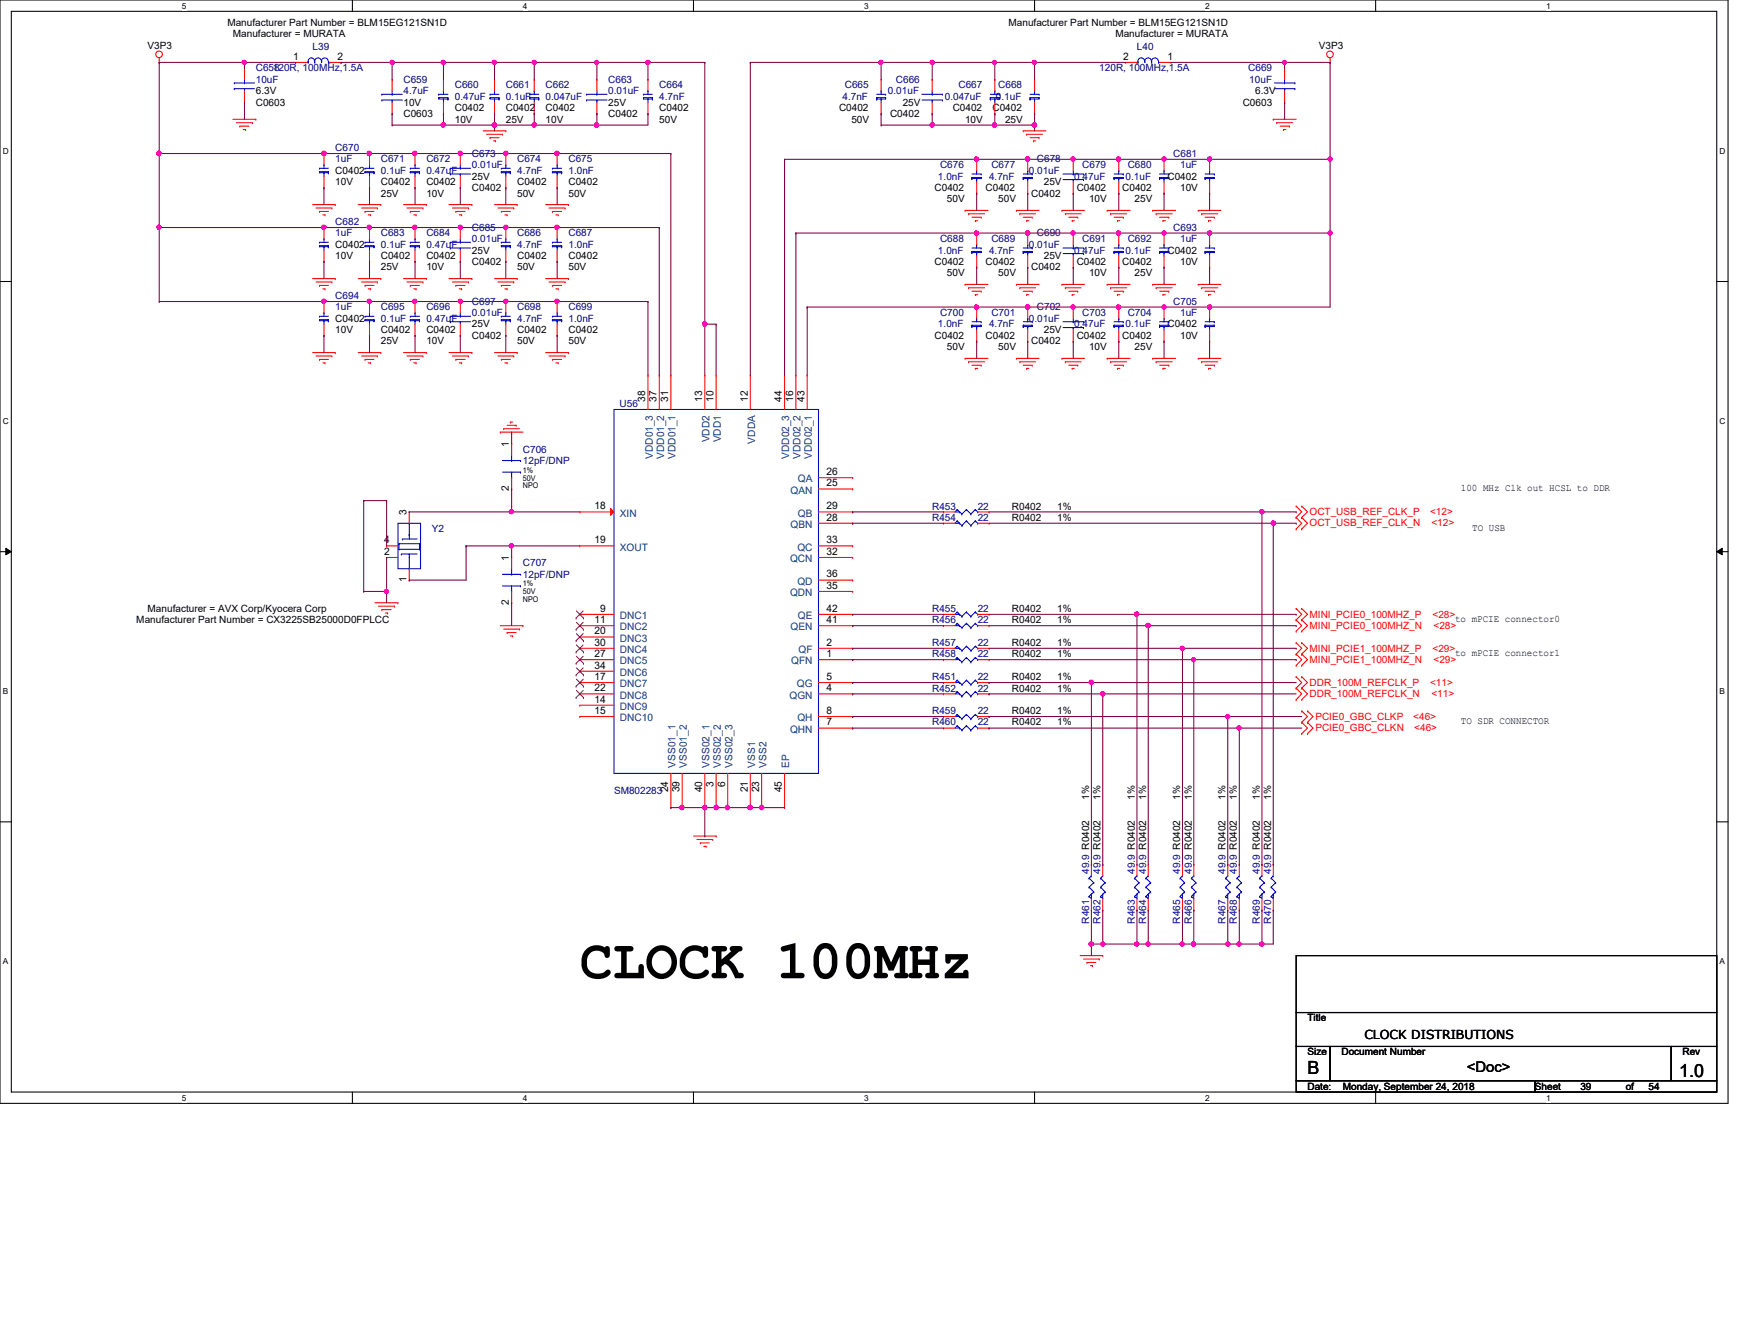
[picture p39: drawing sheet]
<svg xmlns="http://www.w3.org/2000/svg" width="279mm" height="216mm" viewBox="0 0 279 216" stroke-linecap="round" stroke-linejoin="round" font-family="sans-serif">
<defs><g id="words">
<text font-size="8.8" x="93.3" y="157.3">CLOCK 100MHz</text>
<g font-size="2.9">
<text x="210.3" y="172.7">B</text>
<text x="270.1" y="173.1">1.0</text>
</g>
<text font-size="2.4" x="235.9" y="172.3">&lt;Doc&gt;</text>
<text font-size="2" x="219.5" y="167">CLOCK DISTRIBUTIONS</text>
<g font-size="1.7">
<text x="47.2" y="9.6">1</text>
<text x="54.3" y="9.6">2</text>
<text x="180.7" y="9.6">2</text>
<text x="187.8" y="9.6">1</text>
<text x="103.8" y="64.6" transform="rotate(-90 103.8 64.6)">38</text>
<text x="105.6" y="64.6" transform="rotate(-90 105.6 64.6)">37</text>
<text x="107.5" y="64.6" transform="rotate(-90 107.5 64.6)">31</text>
<text x="112.9" y="64.6" transform="rotate(-90 112.9 64.6)">13</text>
<text x="114.8" y="64.6" transform="rotate(-90 114.8 64.6)">10</text>
<text x="120.3" y="64.6" transform="rotate(-90 120.3 64.6)">12</text>
<text x="125.8" y="64.6" transform="rotate(-90 125.8 64.6)">44</text>
<text x="127.6" y="64.6" transform="rotate(-90 127.6 64.6)">16</text>
<text x="129.4" y="64.6" transform="rotate(-90 129.4 64.6)">43</text>
<text x="81.9" y="71.9" transform="rotate(-90 81.9 71.9)">1</text>
<text x="132.9" y="76.4">26</text>
<text x="65.4" y="82.8" transform="rotate(-90 65.4 82.8)">3</text>
<text x="81.9" y="79" transform="rotate(-90 81.9 79)">2</text>
<text x="95.6" y="81.9">18</text>
<text x="132.9" y="78.2">25</text>
<text x="132.9" y="83.7">28</text>
<text x="132.9" y="81.9">29</text>
<text x="61.8" y="89.2">2</text>
<text x="61.8" y="87.3">4</text>
<text x="95.6" y="87.3">19</text>
<text x="132.9" y="89.2">32</text>
<text x="132.9" y="87.3">33</text>
<text x="65.4" y="93.6" transform="rotate(-90 65.4 93.6)">1</text>
<text x="81.9" y="90.2" transform="rotate(-90 81.9 90.2)">1</text>
<text x="132.9" y="94.7">35</text>
<text x="132.9" y="92.8">36</text>
<text x="81.9" y="97.2" transform="rotate(-90 81.9 97.2)">2</text>
<text x="95.6" y="100.2">11</text>
<text x="95.6" y="102">20</text>
<text x="96.6" y="98.3">9</text>
<text x="132.9" y="100.2">41</text>
<text x="132.9" y="98.3">42</text>
<text x="95.6" y="103.8">30</text>
<text x="95.6" y="105.6">27</text>
<text x="95.6" y="107.5">34</text>
<text x="132.9" y="105.6">1</text>
<text x="132.9" y="103.8">2</text>
<text x="95.6" y="112.9">14</text>
<text x="95.6" y="109.3">17</text>
<text x="95.6" y="111.1">22</text>
<text x="132.9" y="111.1">4</text>
<text x="132.9" y="109.3">5</text>
<text x="95.6" y="114.8">15</text>
<text x="132.9" y="116.6">7</text>
<text x="132.9" y="114.8">8</text>
<text x="107.5" y="127.4" transform="rotate(-90 107.5 127.4)">24</text>
<text x="109.3" y="127.4" transform="rotate(-90 109.3 127.4)">39</text>
<text x="112.9" y="127.4" transform="rotate(-90 112.9 127.4)">40</text>
<text x="114.8" y="126.5" transform="rotate(-90 114.8 126.5)">3</text>
<text x="116.6" y="126.5" transform="rotate(-90 116.6 126.5)">6</text>
<text x="120.3" y="127.4" transform="rotate(-90 120.3 127.4)">21</text>
<text x="122.1" y="127.4" transform="rotate(-90 122.1 127.4)">23</text>
<text x="125.8" y="127.4" transform="rotate(-90 125.8 127.4)">45</text>
</g>
<g font-size="1.7" fill="#004080">
<text x="114.1" y="71.1" transform="rotate(-90 114.1 71.1)">VDD2</text>
<text x="116" y="71.1" transform="rotate(-90 116 71.1)">VDD1</text>
<text x="121.5" y="71.3" transform="rotate(-90 121.5 71.3)">VDDA</text>
<text x="105" y="73.8" transform="rotate(-90 105 73.8)">VDD01_3</text>
<text x="106.8" y="73.8" transform="rotate(-90 106.8 73.8)">VDD01_2</text>
<text x="108.7" y="73.8" transform="rotate(-90 108.7 73.8)">VDD01_1</text>
<text x="127" y="73.8" transform="rotate(-90 127 73.8)">VDD02_3</text>
<text x="128.4" y="77.6">QA</text>
<text x="128.8" y="73.8" transform="rotate(-90 128.8 73.8)">VDD02_2</text>
<text x="130.6" y="73.8" transform="rotate(-90 130.6 73.8)">VDD02_1</text>
<text x="99.7" y="83.1">XIN</text>
<text x="127.2" y="79.4">QAN</text>
<text x="128.4" y="83.1">QB</text>
<text x="99.7" y="88.5">XOUT</text>
<text x="127.2" y="84.9">QBN</text>
<text x="128.3" y="88.5">QC</text>
<text x="127.1" y="90.4">QCN</text>
<text x="127.1" y="95.8">QDN</text>
<text x="128.3" y="94">QD</text>
<text x="99.7" y="99.5">DNC1</text>
<text x="99.7" y="101.3">DNC2</text>
<text x="127.2" y="101.3">QEN</text>
<text x="128.4" y="99.5">QE</text>
<text x="99.7" y="103.2">DNC3</text>
<text x="99.7" y="105">DNC4</text>
<text x="99.7" y="106.8">DNC5</text>
<text x="127.3" y="106.8">QFN</text>
<text x="128.4" y="105">QF</text>
<text x="99.7" y="108.7">DNC6</text>
<text x="99.7" y="110.5">DNC7</text>
<text x="99.7" y="112.3">DNC8</text>
<text x="127" y="112.3">QGN</text>
<text x="128.2" y="110.5">QG</text>
<text x="99.7" y="114.1">DNC9</text>
<text x="99.7" y="116">DNC10</text>
<text x="127.1" y="117.8">QHN</text>
<text x="128.3" y="116">QH</text>
<text x="108.7" y="123.4" transform="rotate(-90 108.7 123.4)">VSS01_1</text>
<text x="110.5" y="123.4" transform="rotate(-90 110.5 123.4)">VSS01_2</text>
<text x="114.1" y="123.4" transform="rotate(-90 114.1 123.4)">VSS02_1</text>
<text x="116" y="123.4" transform="rotate(-90 116 123.4)">VSS02_2</text>
<text x="117.8" y="123.4" transform="rotate(-90 117.8 123.4)">VSS02_3</text>
<text x="121.5" y="123.4" transform="rotate(-90 121.5 123.4)">VSS1</text>
<text x="123.3" y="123.4" transform="rotate(-90 123.3 123.4)">VSS2</text>
<text x="127" y="123.4" transform="rotate(-90 127 123.4)">EP</text>
</g>
<g font-size="1.6">
<text x="36.6" y="4.2">Manufacturer Part Number = BLM15EG121SN1D</text>
<text x="162.2" y="4.2">Manufacturer Part Number = BLM15EG121SN1D</text>
<text x="23.7" y="7.8">V3P3</text>
<text x="37.5" y="6">Manufacturer = MURATA</text>
<text x="179.4" y="6">Manufacturer = MURATA</text>
<text x="212.1" y="7.8">V3P3</text>
<text x="41.1" y="15.2">6.3V</text>
<text x="41.1" y="17">C0603</text>
<text x="64.9" y="17">10V</text>
<text x="73.2" y="17.9">C0402</text>
<text x="81.4" y="17.9">C0402</text>
<text x="87.8" y="17.9">C0402</text>
<text x="97.8" y="17">25V</text>
<text x="106" y="17.9">C0402</text>
<text x="135" y="17.9">C0402</text>
<text x="145.2" y="17">25V</text>
<text x="153.2" y="17.9">C0402</text>
<text x="159.6" y="17.9">C0402</text>
<text x="199.9" y="17">C0603</text>
<text x="201.9" y="15.2">6.3V</text>
<text x="64.9" y="18.8">C0603</text>
<text x="73.2" y="19.7">10V</text>
<text x="81.4" y="19.7">25V</text>
<text x="87.8" y="19.7">10V</text>
<text x="97.8" y="18.8">C0402</text>
<text x="106" y="19.7">50V</text>
<text x="136.9" y="19.7">50V</text>
<text x="143.2" y="18.8">C0402</text>
<text x="155.2" y="19.7">10V</text>
<text x="161.7" y="19.7">25V</text>
<text x="53.9" y="27.9">C0402</text>
<text x="53.9" y="29.8">10V</text>
<text x="61.3" y="29.8">C0402</text>
<text x="68.6" y="29.8">C0402</text>
<text x="75.9" y="28.9">25V</text>
<text x="83.2" y="29.8">C0402</text>
<text x="91.4" y="29.8">C0402</text>
<text x="167.9" y="29.8">25V</text>
<text x="187.8" y="28.9">C0402</text>
<text x="61.3" y="31.6">25V</text>
<text x="68.6" y="31.6">10V</text>
<text x="75.9" y="30.7">C0402</text>
<text x="83.2" y="31.6">50V</text>
<text x="91.4" y="31.6">50V</text>
<text x="150.3" y="30.7">C0402</text>
<text x="152.3" y="32.5">50V</text>
<text x="158.5" y="30.7">C0402</text>
<text x="160.6" y="32.5">50V</text>
<text x="165.9" y="31.6">C0402</text>
<text x="173.2" y="30.7">C0402</text>
<text x="175.2" y="32.5">10V</text>
<text x="180.5" y="30.7">C0402</text>
<text x="182.5" y="32.5">25V</text>
<text x="189.8" y="30.7">10V</text>
<text x="53.9" y="39.8">C0402</text>
<text x="53.9" y="41.7">10V</text>
<text x="61.3" y="41.7">C0402</text>
<text x="68.6" y="41.7">C0402</text>
<text x="75.9" y="40.8">25V</text>
<text x="83.2" y="41.7">C0402</text>
<text x="91.4" y="41.7">C0402</text>
<text x="167.9" y="41.7">25V</text>
<text x="187.8" y="40.8">C0402</text>
<text x="61.3" y="43.5">25V</text>
<text x="68.6" y="43.5">10V</text>
<text x="75.9" y="42.6">C0402</text>
<text x="83.2" y="43.5">50V</text>
<text x="91.4" y="43.5">50V</text>
<text x="150.3" y="42.6">C0402</text>
<text x="152.3" y="44.4">50V</text>
<text x="158.5" y="42.6">C0402</text>
<text x="160.6" y="44.4">50V</text>
<text x="165.9" y="43.5">C0402</text>
<text x="173.2" y="42.6">C0402</text>
<text x="175.2" y="44.4">10V</text>
<text x="180.5" y="42.6">C0402</text>
<text x="182.5" y="44.4">25V</text>
<text x="189.8" y="42.6">10V</text>
<text x="53.9" y="51.7">C0402</text>
<text x="53.9" y="53.6">10V</text>
<text x="61.3" y="53.6">C0402</text>
<text x="68.6" y="53.6">C0402</text>
<text x="75.9" y="52.6">25V</text>
<text x="83.2" y="53.6">C0402</text>
<text x="91.4" y="53.6">C0402</text>
<text x="167.9" y="53.6">25V</text>
<text x="187.8" y="52.6">C0402</text>
<text x="61.3" y="55.4">25V</text>
<text x="68.6" y="55.4">10V</text>
<text x="75.9" y="54.5">C0402</text>
<text x="83.2" y="55.4">50V</text>
<text x="91.4" y="55.4">50V</text>
<text x="150.3" y="54.5">C0402</text>
<text x="152.3" y="56.3">50V</text>
<text x="158.5" y="54.5">C0402</text>
<text x="160.6" y="56.3">50V</text>
<text x="165.9" y="55.4">C0402</text>
<text x="173.2" y="54.5">C0402</text>
<text x="175.2" y="56.3">10V</text>
<text x="180.5" y="54.5">C0402</text>
<text x="182.5" y="56.3">25V</text>
<text x="189.8" y="54.5">10V</text>
<text x="162.8" y="81.9">R0402</text>
<text x="162.8" y="83.7">R0402</text>
<text x="170.1" y="81.9">1%</text>
<text x="170.1" y="83.7">1%</text>
<text x="235" y="79">100 MHz Clk out HCSL to DDR</text>
<text x="236.8" y="85.4">TO USB</text>
<text x="21.9" y="100.2">Manufacturer Part Number = CX3225SB25000D0FPLCC</text>
<text x="23.7" y="98.3">Manufacturer = AVX Corp/Kyocera Corp</text>
<text x="162.8" y="98.3">R0402</text>
<text x="162.8" y="100.2">R0402</text>
<text x="170.1" y="98.3">1%</text>
<text x="170.1" y="100.2">1%</text>
<text x="234.1" y="100">to mPCIE connector0</text>
<text x="162.8" y="103.8">R0402</text>
<text x="162.8" y="105.7">R0402</text>
<text x="170.1" y="103.8">1%</text>
<text x="170.1" y="105.7">1%</text>
<text x="234.1" y="105.5">to mPCIE connector1</text>
<text x="162.8" y="111.2">R0402</text>
<text x="162.8" y="109.3">R0402</text>
<text x="170.1" y="111.2">1%</text>
<text x="170.1" y="109.3">1%</text>
<text x="162.8" y="116.6">R0402</text>
<text x="162.8" y="114.8">R0402</text>
<text x="170.1" y="116.6">1%</text>
<text x="170.1" y="114.8">1%</text>
<text x="235" y="116.5">TO SDR CONNECTOR</text>
<text x="175.2" y="128.6" transform="rotate(-90 175.2 128.6)">1%</text>
<text x="177" y="128.6" transform="rotate(-90 177 128.6)">1%</text>
<text x="182.5" y="128.6" transform="rotate(-90 182.5 128.6)">1%</text>
<text x="184.4" y="128.6" transform="rotate(-90 184.4 128.6)">1%</text>
<text x="189.8" y="128.6" transform="rotate(-90 189.8 128.6)">1%</text>
<text x="191.7" y="128.6" transform="rotate(-90 191.7 128.6)">1%</text>
<text x="197.1" y="128.6" transform="rotate(-90 197.1 128.6)">1%</text>
<text x="199" y="128.6" transform="rotate(-90 199 128.6)">1%</text>
<text x="202.6" y="128.6" transform="rotate(-90 202.6 128.6)">1%</text>
<text x="204.5" y="128.6" transform="rotate(-90 204.5 128.6)">1%</text>
<text x="210.3" y="164.2">Title</text>
<text x="210.3" y="169.7">Size</text>
<text x="215.8" y="169.7">Document Number</text>
<text x="270.6" y="169.7">Rev</text>
<text x="210.3" y="175.2">Date:</text>
<text x="216" y="175.2">Monday, September 24, 2018</text>
<text x="246.9" y="175.2">Sheet</text>
<text x="254.2" y="175.2">39</text>
<text x="261.5" y="175.2">of</text>
<text x="265.2" y="175.2">54</text>
</g>
<g font-size="1.6" fill="#000080">
<text x="41.1" y="11.5">C658</text>
<text x="43.9" y="11.5">120R, 100MHz,1.5A</text>
<text x="50.3" y="8">L39</text>
<text x="176.8" y="11.5">120R, 100MHz,1.5A</text>
<text x="182.9" y="8">L40</text>
<text x="200.8" y="11.5">C669</text>
<text x="41.1" y="13.3">10uF</text>
<text x="64.9" y="13.3">C659</text>
<text x="64.9" y="15.2">4.7uF</text>
<text x="73.2" y="14.2">C660</text>
<text x="73.2" y="16">0.47uF</text>
<text x="81.4" y="14.2">C661</text>
<text x="81.4" y="16">0.1uF</text>
<text x="87.8" y="14.2">C662</text>
<text x="87.8" y="16">0.047uF</text>
<text x="97.8" y="13.3">C663</text>
<text x="97.8" y="15.2">0.01uF</text>
<text x="106" y="14.2">C664</text>
<text x="106" y="16">4.7nF</text>
<text x="135.5" y="16">4.7nF</text>
<text x="135.9" y="14.2">C665</text>
<text x="142.8" y="15.2">0.01uF</text>
<text x="144.1" y="13.3">C666</text>
<text x="152" y="16">0.047uF</text>
<text x="154.2" y="14.2">C667</text>
<text x="160.2" y="16">0.1uF</text>
<text x="160.6" y="14.2">C668</text>
<text x="201" y="13.3">10uF</text>
<text x="53.9" y="24.3">C670</text>
<text x="53.9" y="26.1">1uF</text>
<text x="61.3" y="26.1">C671</text>
<text x="61.3" y="27.9">0.1uF</text>
<text x="68.6" y="26.1">C672</text>
<text x="68.6" y="27.9">0.47uF</text>
<text x="75.9" y="25.2">C673</text>
<text x="75.9" y="27.1">0.01uF</text>
<text x="83.2" y="26.1">C674</text>
<text x="83.2" y="27.9">4.7nF</text>
<text x="91.4" y="26.1">C675</text>
<text x="91.4" y="27.9">1.0nF</text>
<text x="150.9" y="28.9">1.0nF</text>
<text x="151.2" y="27.1">C676</text>
<text x="159.1" y="28.9">4.7nF</text>
<text x="159.5" y="27.1">C677</text>
<text x="165.5" y="27.9">0.01uF</text>
<text x="166.8" y="26.1">C678</text>
<text x="172.8" y="28.9">0.47uF</text>
<text x="174.1" y="27.1">C679</text>
<text x="181.1" y="28.9">0.1uF</text>
<text x="181.4" y="27.1">C680</text>
<text x="188.7" y="25.2">C681</text>
<text x="189.8" y="27.1">1uF</text>
<text x="53.9" y="36.2">C682</text>
<text x="53.9" y="38">1uF</text>
<text x="61.3" y="38">C683</text>
<text x="61.3" y="39.8">0.1uF</text>
<text x="68.6" y="38">C684</text>
<text x="68.6" y="39.8">0.47uF</text>
<text x="75.9" y="37.1">C685</text>
<text x="75.9" y="38.9">0.01uF</text>
<text x="83.2" y="38">C686</text>
<text x="83.2" y="39.8">4.7nF</text>
<text x="91.4" y="38">C687</text>
<text x="91.4" y="39.8">1.0nF</text>
<text x="150.9" y="40.8">1.0nF</text>
<text x="151.2" y="38.9">C688</text>
<text x="159.1" y="40.8">4.7nF</text>
<text x="159.5" y="38.9">C689</text>
<text x="165.5" y="39.8">0.01uF</text>
<text x="166.8" y="38">C690</text>
<text x="172.8" y="40.8">0.47uF</text>
<text x="174.1" y="38.9">C691</text>
<text x="181.1" y="40.8">0.1uF</text>
<text x="181.4" y="38.9">C692</text>
<text x="188.7" y="37.1">C693</text>
<text x="189.8" y="38.9">1uF</text>
<text x="53.9" y="48">C694</text>
<text x="53.9" y="49.9">1uF</text>
<text x="61.3" y="49.9">C695</text>
<text x="61.3" y="51.7">0.1uF</text>
<text x="68.6" y="49.9">C696</text>
<text x="68.6" y="51.7">0.47uF</text>
<text x="75.9" y="49">C697</text>
<text x="75.9" y="50.8">0.01uF</text>
<text x="83.2" y="49.9">C698</text>
<text x="83.2" y="51.7">4.7nF</text>
<text x="91.4" y="49.9">C699</text>
<text x="91.4" y="51.7">1.0nF</text>
<text x="150.9" y="52.6">1.0nF</text>
<text x="151.2" y="50.8">C700</text>
<text x="159.1" y="52.6">4.7nF</text>
<text x="159.5" y="50.8">C701</text>
<text x="165.5" y="51.7">0.01uF</text>
<text x="166.8" y="49.9">C702</text>
<text x="172.8" y="52.6">0.47uF</text>
<text x="174.1" y="50.8">C703</text>
<text x="181.1" y="52.6">0.1uF</text>
<text x="181.4" y="50.8">C704</text>
<text x="188.7" y="49">C705</text>
<text x="189.8" y="50.8">1uF</text>
<text x="99.7" y="65.4">U56</text>
<text x="84.1" y="74.6">12pF/DNP</text>
<text x="84.1" y="72.8">C706</text>
<text x="149.9" y="81.9">R453</text>
<text x="149.9" y="83.7">R454</text>
<text x="157.3" y="81.9">22</text>
<text x="157.3" y="83.7">22</text>
<text x="69.5" y="85.6">Y2</text>
<text x="84.1" y="92.9">12pF/DNP</text>
<text x="84.1" y="91.1">C707</text>
<text x="149.9" y="98.3">R455</text>
<text x="149.9" y="100.2">R456</text>
<text x="157.3" y="98.3">22</text>
<text x="157.3" y="100.2">22</text>
<text x="149.9" y="103.8">R457</text>
<text x="149.9" y="105.7">R458</text>
<text x="157.3" y="103.8">22</text>
<text x="157.3" y="105.7">22</text>
<text x="149.9" y="111.2">R452</text>
<text x="149.9" y="109.3">R451</text>
<text x="157.3" y="111.2">22</text>
<text x="157.3" y="109.3">22</text>
<text x="149.9" y="116.6">R460</text>
<text x="149.9" y="114.8">R459</text>
<text x="157.3" y="116.6">22</text>
<text x="157.3" y="114.8">22</text>
<text x="98.8" y="127.6">SM802283</text>
<text x="175.2" y="140.5" transform="rotate(-90 175.2 140.5)">49.9 R0402</text>
<text x="177" y="140.5" transform="rotate(-90 177 140.5)">49.9 R0402</text>
<text x="182.5" y="140.5" transform="rotate(-90 182.5 140.5)">49.9 R0402</text>
<text x="184.4" y="140.5" transform="rotate(-90 184.4 140.5)">49.9 R0402</text>
<text x="189.8" y="140.5" transform="rotate(-90 189.8 140.5)">49.9 R0402</text>
<text x="191.7" y="140.5" transform="rotate(-90 191.7 140.5)">49.9 R0402</text>
<text x="197.1" y="140.5" transform="rotate(-90 197.1 140.5)">49.9 R0402</text>
<text x="199" y="140.5" transform="rotate(-90 199 140.5)">49.9 R0402</text>
<text x="202.6" y="140.5" transform="rotate(-90 202.6 140.5)">49.9 R0402</text>
<text x="204.5" y="140.5" transform="rotate(-90 204.5 140.5)">49.9 R0402</text>
<text x="175.2" y="148.5" transform="rotate(-90 175.2 148.5)">R461</text>
<text x="177" y="148.5" transform="rotate(-90 177 148.5)">R462</text>
<text x="182.5" y="148.5" transform="rotate(-90 182.5 148.5)">R463</text>
<text x="184.4" y="148.5" transform="rotate(-90 184.4 148.5)">R464</text>
<text x="189.8" y="148.5" transform="rotate(-90 189.8 148.5)">R465</text>
<text x="191.7" y="148.5" transform="rotate(-90 191.7 148.5)">R466</text>
<text x="197.1" y="148.5" transform="rotate(-90 197.1 148.5)">R467</text>
<text x="199" y="148.5" transform="rotate(-90 199 148.5)">R468</text>
<text x="202.6" y="148.5" transform="rotate(-90 202.6 148.5)">R469</text>
<text x="204.5" y="148.5" transform="rotate(-90 204.5 148.5)">R470</text>
</g>
<g font-size="1.6" fill="#f00">
<text x="210.7" y="82.8">OCT_USB_REF_CLK_P</text>
<text x="230" y="82.8">&lt;12&gt;</text>
<text x="210.7" y="84.6">OCT_USB_REF_CLK_N</text>
<text x="230.2" y="84.6">&lt;12&gt;</text>
<text x="210.7" y="101.1">MINI_PCIE0_100MHZ_N</text>
<text x="210.7" y="99.3">MINI_PCIE0_100MHZ_P</text>
<text x="230.4" y="99.3">&lt;28&gt;</text>
<text x="230.6" y="101.1">&lt;28&gt;</text>
<text x="210.7" y="106.6">MINI_PCIE1_100MHZ_N</text>
<text x="210.7" y="104.8">MINI_PCIE1_100MHZ_P</text>
<text x="230.4" y="104.8">&lt;29&gt;</text>
<text x="230.6" y="106.6">&lt;29&gt;</text>
<text x="210.7" y="110.2">DDR_100M_REFCLK_P</text>
<text x="210.7" y="112.1">DDR_100M_REFCLK_N</text>
<text x="230" y="110.2">&lt;11&gt;</text>
<text x="230.2" y="112.1">&lt;11&gt;</text>
<text x="211.6" y="117.6">PCIE0_GBC_CLKN</text>
<text x="211.6" y="115.7">PCIE0_GBC_CLKP</text>
<text x="227.3" y="115.7">&lt;46&gt;</text>
<text x="227.5" y="117.6">&lt;46&gt;</text>
</g>
<g font-size="1.3">
<text x="29.3" y="1.4">5</text>
<text x="84.1" y="1.4">4</text>
<text x="139" y="1.4">3</text>
<text x="193.8" y="1.4">2</text>
<text x="248.7" y="1.4">1</text>
<text x=".5" y="24.7">D</text>
<text x="276.6" y="24.7">D</text>
<text x=".5" y="68.2">C</text>
<text x="276.6" y="68.2">C</text>
<text x="84.1" y="77.3">50V</text>
<text x="84.1" y="76">1%</text>
<text x="84.1" y="78.5">NPO</text>
<text x="84.1" y="95.5">50V</text>
<text x="84.1" y="94.3">1%</text>
<text x="84.1" y="96.8">NPO</text>
<text x=".5" y="111.6">B</text>
<text x="276.6" y="111.6">B</text>
<text x=".5" y="155">A</text>
<text x="276.6" y="155">A</text>
<text x="29.3" y="177">5</text>
<text x="84.1" y="177">4</text>
<text x="139" y="177">3</text>
<text x="193.8" y="177">2</text>
<text x="248.7" y="177">1</text>
</g>
</g></defs>
<path d="M0 0h278v177.4h-278zM1.8 1.8h274.3v173.8h-274.3z" fill="none" stroke="#000" stroke-width=".17"/>
<g fill="#fff">
<path d="M29.3 .2h.7v1.5h-.7z"/>
<path d="M29.3 175.8h.7v1.4h-.7z"/>
</g>
<path d="M56.7 0v1.8M56.7 175.6v1.8" fill="none" stroke="#000" stroke-width=".17"/>
<g fill="#fff">
<path d="M84.1 .2h.7v1.5h-.7z"/>
<path d="M84.1 175.8h.7v1.4h-.7z"/>
</g>
<path d="M111.5 0v1.8M111.5 175.6v1.8" fill="none" stroke="#000" stroke-width=".17"/>
<g fill="#fff">
<path d="M139 .2h.7v1.5h-.7z"/>
<path d="M139 175.8h.7v1.4h-.7z"/>
</g>
<path d="M166.4 0v1.8M166.4 175.6v1.8" fill="none" stroke="#000" stroke-width=".17"/>
<g fill="#fff">
<path d="M193.8 .2h.8v1.5h-.8z"/>
<path d="M193.8 175.8h.8v1.4h-.8z"/>
</g>
<path d="M221.3 0v1.8M221.3 175.6v1.8" fill="none" stroke="#000" stroke-width=".17"/>
<g fill="#fff">
<path d="M248.7 .2h.7v1.5h-.7z"/>
<path d="M248.7 175.8h.7v1.4h-.7z"/>
<path d="M.5 23.5h.9v1.5h-.9z"/>
<path d="M276.6 23.5h.9v1.5h-.9z"/>
<path d="M.5 67h.9v1.5h-.9z"/>
<path d="M276.6 67h.9v1.5h-.9z"/>
</g>
<path d="M0 45.3h1.8M276.1 45.3h1.9" fill="none" stroke="#000" stroke-width=".17"/>
<g fill="#fff">
<path d="M.5 110.4h.8v1.5h-.8z"/>
<path d="M276.6 110.4h.9v1.5h-.9z"/>
</g>
<path d="M0 88.7h1.8M276.1 88.7h1.9" fill="none" stroke="#000" stroke-width=".17"/>
<path d="M.9 88.1l.9 .6-.9 .5zM276.1 88.7l.9-.6v1.1z" fill="#000"/>
<path d="M.9 88.1l.9 .6-.9 .5zM276.1 88.7l.9-.6v1.1z" fill="none" stroke="#000" stroke-width=".16"/>
<g fill="#fff">
<path d="M.5 153.8h.8v1.5h-.8z"/>
<path d="M276.6 153.8h.9v1.5h-.9z"/>
</g>
<path d="M0 132.1h1.8M276.1 132.1h1.9M208.5 153.6h67.6v9.2h-67.6zM208.5 162.8h67.6v5.4h-67.6zM208.5 168.2h5.5v5.5h-5.5zM208.5 173.7h38.4v1.9h-38.4zM214 168.2h54.8v5.5h-54.8zM246.9 173.7h29.2v1.9h-29.2zM268.8 168.2h7.3v5.5h-7.3z" fill="none" stroke="#000" stroke-width=".17"/>
<g fill="none" stroke="#f00" stroke-width=".17">
<path d="M25.6 10h.1M25.6 9.3v.7M37.5 19.2h3.6M38 19.7h2.6M39.3 16.5h.1M39.3 11h.1M39.3 11v1.8M39.3 14.6v1.9M40.6 19.7h.1M41.1 19.2h.1M47.5 10h.1M47.5 10h1.9"/>
<path d="M53 10h1.9M54.9 10h.1M63.1 18.3h.1M63.1 12.8h.1M63.1 12.8v1.8M63.1 16.5v1.8M71.3 18.3h.1M71.3 12.8h.1M71.3 12.8v1.8M71.3 16.5v1.8M96 18.3h.1M96 12.8h.1"/>
<path d="M96 12.8v1.8M96 16.5v1.8M104.2 18.3h.1M104.2 12.8h.1M104.2 12.8v1.8M104.2 16.5v1.8M141.7 18.3h.1M141.7 12.8h.1M141.7 12.8v1.8M141.7 16.5v1.8M149.9 18.3h.1M149.9 12.8h.1"/>
<path d="M149.9 12.8v1.8M149.9 16.5v1.8M166.4 18.3h.1M166.4 12.8h.1M166.4 12.8v1.8M166.4 16.5v1.8M181.1 10h.1M181.1 10h1.8M186.5 10h1.8M188.3 10h.1M204.8 19.2h.1M204.8 19.2h3.7"/>
<path d="M205.4 19.7h.1M205.4 19.7h2.5M206.6 16.5h.1M206.6 11h.1M206.6 11v1.8M206.6 14.6v1.9M214 10h.1M214 9.3v.7M38.6 20.3h.1M38.6 20.3h1.4M39.1 20.8h.4M39.5 20.8h.1"/>
<path d="M50.3 32.9h3.6M50.8 33.4h2.6M51.4 34h.1M51.4 34h1.4M51.9 34.5h.4M52.1 30.2h.1M52.1 24.7h.1M52.1 36.6h.1M52.1 24.7v1.8M52.1 28.3v1.9M52.1 36.6v1.8M52.3 34.5h.1"/>
<path d="M53.4 33.4h.1M53.9 32.9h.1M57.6 32.9h3.7M58.2 33.4h2.5M58.7 34h.1M58.7 34h1.5M59.2 34.5h.4M59.4 30.2h.1M59.4 24.7h.1M59.4 36.6h.1M59.4 24.7v1.8M59.4 28.3v1.9"/>
<path d="M59.4 36.6v1.8M59.6 34.5h.1M60.7 33.4h.1M61.3 32.9h.1M64.9 32.9h3.7M65.4 33.4h2.6M66 34h.1M66 34h1.5M66.5 34.5h.4M66.8 30.2h.1M66.8 24.7h.1M66.8 36.6h.1"/>
<path d="M66.8 24.7v1.8M66.8 28.3v1.9M66.8 36.6v1.8M66.9 34.5h.1M68 33.4h.1M68.6 32.9h.1M72.2 32.9h3.7M72.8 33.4h2.6M73.3 34h.1M73.3 34h1.5M73.9 34.5h.4M74 30.2h.1"/>
<path d="M74 24.7h.1M74 36.6h.1M74 24.7v1.8M74 28.3v1.9M74 36.6v1.8M74.3 34.5h.1M75.4 33.4h.1M75.9 32.9h.1M77.7 21h3.7M78.3 21.6h2.5M78.8 22.1h.1M78.8 22.1h1.5"/>
<path d="M79.4 22.6h.3M79.5 32.9h3.7M79.7 22.6h.1M80.1 33.4h2.5M80.6 34h.1M80.6 34h1.5M80.8 21.6h.1M81.2 34.5h.4M81.4 21h.1M81.4 36.6h.1M81.4 30.2h.1M81.4 24.7h.1"/>
<path d="M81.4 24.7v1.8M81.4 28.3v1.9M81.4 36.6v1.8M81.6 34.5h.1M82.6 33.4h.1M83.2 32.9h.1M87.8 32.9h3.6M88.3 33.4h2.6M88.9 34h.1M88.9 34h1.4M89.4 34.5h.4M89.6 30.2h.1"/>
<path d="M89.6 24.7h.1M89.6 36.6h.1M89.6 24.7v1.8M89.6 28.3v1.9M89.6 36.6v1.8M89.8 34.5h.1M90.9 33.4h.1M91.4 32.9h.1M155.2 33.8h.1M155.2 33.8h3.7M155.8 34.4h.1M155.8 34.4h2.6"/>
<path d="M156.3 34.9h1.5M156.9 35.5h.1M156.9 35.5h.4M157.1 37.5h.1M157.1 37.5v1.8M157.8 34.9h.1M163.5 33.8h.1M163.5 33.8h3.6M164 34.4h.1M164 34.4h2.6M164.6 21h.1M164.6 21h3.6"/>
<path d="M164.6 34.9h1.4M165.1 35.5h.1M165.1 21.6h.1M165.1 21.6h2.6M165.1 35.5h.4M165.3 31.1h.1M165.3 25.6h.1M165.3 37.5h.1M165.3 25.6v1.8M165.3 29.3v1.8M165.3 37.5v1.8M165.7 22.1h1.4"/>
<path d="M166 34.9h.1M166.2 22.6h.1M166.2 22.6h.4M167.1 22.1h.1M170.8 33.8h.1M170.8 33.8h3.7M171.4 34.4h.1M171.4 34.4h2.5M171.9 34.9h1.5M172.5 35.5h.1M172.5 35.5h.3M172.6 31.1h.1"/>
<path d="M172.6 25.6h.1M172.6 37.5h.1M172.6 25.6v1.8M172.6 29.3v1.8M172.6 37.5v1.8M173.4 34.9h.1M178.1 33.8h.1M178.1 33.8h3.7M178.6 34.4h.1M178.6 34.4h2.6M179.2 34.9h1.5M179.7 35.5h.1"/>
<path d="M179.7 35.5h.4M180 37.5h.1M180 37.5v1.8M180.7 34.9h.1M185.4 33.8h.1M185.4 33.8h3.7M186 34.4h.1M186 34.4h2.6M186.5 34.9h1.5M187.1 35.5h.1M187.1 35.5h.4M187.2 31.1h.1"/>
<path d="M187.2 25.6h.1M187.2 25.6v1.8M187.2 29.3v1.8M188 34.9h.1M192.7 33.8h.1M192.7 33.8h3.7M193.3 34.4h.1M193.3 34.4h2.6M193.8 34.9h1.5M194.4 35.5h.1M194.4 35.5h.4M194.6 31.1h.1"/>
<path d="M194.6 25.6h.1M194.6 37.5h.1M194.6 25.6v1.8M194.6 29.3v1.8M194.6 37.5v1.8M195.3 34.9h.1M205.9 20.3h1.5M206.5 20.8h.1M206.5 20.8h.3M207.4 20.3h.1M50.3 56.7h3.6M50.3 44.8h3.6"/>
<path d="M50.8 57.2h2.6M50.8 45.3h2.6M51.4 57.8h.1M51.4 45.9h.1M51.4 57.8h1.4M51.4 45.9h1.4M51.9 58.3h.4M51.9 46.4h.4M52.1 53.9h.1M52.1 48.5h.1M52.1 42h.1M52.1 40.2v1.8"/>
<path d="M52.1 48.5v1.8M52.1 52.1v1.8M52.3 58.3h.1M52.3 46.4h.1M53.4 57.2h.1M53.4 45.3h.1M53.9 56.7h.1M53.9 44.8h.1M57.6 56.7h3.7M57.6 44.8h3.7M58.2 57.2h2.5M58.2 45.3h2.5"/>
<path d="M58.7 57.8h.1M58.7 45.9h.1M58.7 57.8h1.5M58.7 45.9h1.5M59.2 58.3h.4M59.2 46.4h.4M59.4 53.9h.1M59.4 48.5h.1M59.4 42h.1M59.4 40.2v1.8M59.4 48.5v1.8M59.4 52.1v1.8"/>
<path d="M59.6 58.3h.1M59.6 46.4h.1M60.7 57.2h.1M60.7 45.3h.1M61.3 56.7h.1M61.3 44.8h.1M64.9 56.7h3.7M64.9 44.8h3.7M65.4 57.2h2.6M65.4 45.3h2.6M66 57.8h.1M66 45.9h.1"/>
<path d="M66 57.8h1.5M66 45.9h1.5M66.5 58.3h.4M66.5 46.4h.4M66.8 53.9h.1M66.8 48.5h.1M66.8 42h.1M66.8 40.2v1.8M66.8 48.5v1.8M66.8 52.1v1.8M66.9 58.3h.1M66.9 46.4h.1"/>
<path d="M68 57.2h.1M68 45.3h.1M68.6 56.7h.1M68.6 44.8h.1M72.2 56.7h3.7M72.2 44.8h3.7M72.8 57.2h2.6M72.8 45.3h2.6M73.3 57.8h.1M73.3 45.9h.1M73.3 57.8h1.5M73.3 45.9h1.5"/>
<path d="M73.9 58.3h.4M73.9 46.4h.4M74 42h.1M74 53.9h.1M74 48.5h.1M74 40.2v1.8M74 48.5v1.8M74 52.1v1.8M74.3 58.3h.1M74.3 46.4h.1M75.4 57.2h.1M75.4 45.3h.1"/>
<path d="M75.9 56.7h.1M75.9 44.8h.1M79.5 56.7h3.7M79.5 44.8h3.7M80.1 57.2h2.5M80.1 45.3h2.5M80.6 57.8h.1M80.6 45.9h.1M80.6 57.8h1.5M80.6 45.9h1.5M81.2 58.3h.4M81.2 46.4h.4"/>
<path d="M81.4 42h.1M81.4 53.9h.1M81.4 48.5h.1M81.4 40.2v1.8M81.4 48.5v1.8M81.4 52.1v1.8M81.6 58.3h.1M81.6 46.4h.1M82.6 57.2h.1M82.6 45.3h.1M83.2 56.7h.1M83.2 44.8h.1"/>
<path d="M87.8 56.7h3.6M87.8 44.8h3.6M88.3 57.2h2.6M88.3 45.3h2.6M88.9 57.8h.1M88.9 45.9h.1M88.9 57.8h1.4M88.9 45.9h1.4M89.4 58.3h.4M89.4 46.4h.4M89.6 42h.1M89.6 40.2v1.8"/>
<path d="M89.8 58.3h.1M89.8 46.4h.1M90.9 57.2h.1M90.9 45.3h.1M91.4 56.7h.1M91.4 44.8h.1M155.2 45.7h.1M155.2 57.6h.1M155.2 45.7h3.7M155.2 57.6h3.7M155.8 46.3h.1M155.8 58.2h.1"/>
<path d="M155.8 46.3h2.6M155.8 58.2h2.6M156.3 46.8h1.5M156.3 58.7h1.5M156.9 47.4h.1M156.9 59.2h.1M156.9 47.4h.4M156.9 59.2h.4M157.1 43h.1M157.1 41.1v1.9M157.8 46.8h.1M157.8 58.7h.1"/>
<path d="M163.5 45.7h.1M163.5 57.6h.1M163.5 45.7h3.6M163.5 57.6h3.6M164 46.3h.1M164 58.2h.1M164 46.3h2.6M164 58.2h2.6M164.6 46.8h1.4M164.6 58.7h1.4M165.1 47.4h.1M165.1 59.2h.1"/>
<path d="M165.1 47.4h.4M165.1 59.2h.4M165.3 43h.1M165.3 54.9h.1M165.3 49.4h.1M165.3 41.1v1.9M165.3 49.4v1.8M165.3 53v1.9M166 46.8h.1M166 58.7h.1M170.8 45.7h.1M170.8 57.6h.1"/>
<path d="M170.8 45.7h3.7M170.8 57.6h3.7M171.4 46.3h.1M171.4 58.2h.1M171.4 46.3h2.5M171.4 58.2h2.5M171.9 46.8h1.5M171.9 58.7h1.5M172.5 47.4h.1M172.5 59.2h.1M172.5 47.4h.3M172.5 59.2h.3"/>
<path d="M172.6 43h.1M172.6 54.9h.1M172.6 49.4h.1M172.6 41.1v1.9M172.6 49.4v1.8M172.6 53v1.9M173.4 46.8h.1M173.4 58.7h.1M178.1 45.7h.1M178.1 57.6h.1M178.1 45.7h3.7M178.1 57.6h3.7"/>
<path d="M178.6 46.3h.1M178.6 58.2h.1M178.6 46.3h2.6M178.6 58.2h2.6M179.2 46.8h1.5M179.2 58.7h1.5M179.7 47.4h.1M179.7 59.2h.1M179.7 47.4h.4M179.7 59.2h.4M180 54.9h.1M180 49.4h.1"/>
<path d="M180 43h.1M180 41.1v1.9M180 49.4v1.8M180 53v1.9M180.7 46.8h.1M180.7 58.7h.1M185.4 45.7h.1M185.4 57.6h.1M185.4 45.7h3.7M185.4 57.6h3.7M186 46.3h.1M186 58.2h.1"/>
<path d="M186 46.3h2.6M186 58.2h2.6M186.5 46.8h1.5M186.5 58.7h1.5M187.1 47.4h.1M187.1 59.2h.1M187.1 47.4h.4M187.1 59.2h.4M188 46.8h.1M188 58.7h.1M192.7 45.7h.1M192.7 57.6h.1"/>
<path d="M192.7 45.7h3.7M192.7 57.6h3.7M193.3 46.3h.1M193.3 58.2h.1M193.3 46.3h2.6M193.3 58.2h2.6M193.8 46.8h1.5M193.8 58.7h1.5M194.4 47.4h.1M194.4 59.2h.1M194.4 47.4h.4M194.4 59.2h.4"/>
<path d="M194.6 54.9h.1M194.6 49.4h.1M194.6 43h.1M194.6 41.1v1.9M194.6 49.4v1.8M194.6 53v1.9M195.3 46.8h.1M195.3 58.7h.1M80.5 69.5h.1M80.5 69.5h3.6M81 68.9h.1M81 68.9h2.6"/>
<path d="M81.6 68.4h1.4M82.1 67.9h.1M82.1 67.9h.4M82.3 71.3h.1M82.3 78.6h.1M82.3 71.3v1.9M82.3 76.8v1.8M83 68.4h.1M113.4 60.3h.1M113.4 60.3v5.5M115.2 60.3h.1M115.2 60.3v5.5"/>
<path d="M120.7 60.3h.1M120.7 60.3v5.5M126.2 60.3h.1M126.2 60.3v5.5M128 60.3h.1M128 60.3v5.5M129.8 60.3h.1M129.8 60.3v5.5M60.3 96.9h3.7M60.9 97.5h2.6M61.4 98h.1M61.4 98h1.5"/>
<path d="M62 98.6h.4M62.2 89.6h.1M62.2 87.8h.1M62.2 89.6h1.8M62.2 87.8h1.8M62.4 98.6h.1M63.5 97.5h.1M64 96.9h.1M65.8 93.3h.1M65.8 82.3h.1M65.8 82.3v1.8M65.8 91.4v1.9"/>
<path d="M82.3 89.6h.1M82.3 96.9h.1M82.3 89.6v1.8M82.3 95.1v1.8M93.3 98.8h.1M93.3 98.8h5.5M151.8 98.8h.1M151.8 82.3h.1M151.8 98.8h1.8M151.8 82.3h1.8M157.3 98.8h1.8M157.3 82.3h1.8"/>
<path d="M159.1 98.8h.1M159.1 82.3h.1M208.5 83.2h.1M208.5 81.4h.1M208.5 85h.1M208.5 99.7h.1M208.5 97.8h.1M208.5 81.4l.9 .9-.9 .9M208.5 83.2l.9 .9-.9 .9M208.5 99.7l.9 .9-.9 .9M208.5 97.8l.9 1-.9 .9M209.4 83.2h.1"/>
<path d="M209.4 81.4h.1M209.4 85h.1M209.4 99.7h.1M209.4 97.8h.1M209.4 81.4l.9 .9-.9 .9M209.4 83.2l.9 .9-.9 .9M209.4 99.7l.9 .9-.9 .9M209.4 97.8l.9 1-.9 .9M80.5 100.6h3.6M81 101.1h2.6M81.6 101.7h.1M81.6 101.7h1.4"/>
<path d="M82.1 102.2h.4M82.5 102.2h.1M83.6 101.1h.1M84.1 100.6h.1M93.3 100.6h.1M93.3 102.4h.1M93.3 104.2h.1M93.3 106h.1M93.3 107.9h.1M93.3 113.4h.1M93.3 115.2h.1M93.3 109.7h.1"/>
<path d="M93.3 100.6h5.5M93.3 104.2h5.5M93.3 106h5.5M93.3 115.2h5.5M93.3 109.7h5.5M93.3 102.4h5.5M93.3 107.9h5.5M93.3 113.4h5.5M131.7 104.2h5.5M131.7 106h5.5M131.7 117.1h5.5M131.7 115.2h5.5"/>
<path d="M131.7 111.5h5.5M131.7 109.7h5.5M137.2 106h.1M137.2 104.2h.1M137.2 111.5h.1M137.2 109.7h.1M137.2 117.1h.1M137.2 115.2h.1M151.8 104.2h.1M151.8 106h.1M151.8 117.1h.1M151.8 115.2h.1"/>
<path d="M151.8 111.5h.1M151.8 109.7h.1M151.8 104.2h1.8M151.8 106h1.8M151.8 117.1h1.8M151.8 115.2h1.8M151.8 111.5h1.8M151.8 109.7h1.8M157.3 104.2h1.8M157.3 106h1.8M157.3 117.1h1.8M157.3 115.2h1.8"/>
<path d="M157.3 111.5h1.8M157.3 109.7h1.8M159.1 104.2h.1M159.1 106h.1M159.1 117.1h.1M159.1 115.2h.1M159.1 111.5h.1M159.1 109.7h.1M208.5 110.6h.1M208.5 108.8h.1M208.5 112.5h.1M208.5 107h.1"/>
<path d="M208.5 105.2h.1M208.5 103.3h.1M208.5 101.5h.1M208.5 108.8l.9 .9-.9 .9M208.5 110.6l.9 .9-.9 1M208.5 105.2l.9 .8-.9 1M208.5 103.3l.9 .9-.9 1M209.4 110.6h.1M209.4 108.8h.1M209.4 112.5h.1M209.4 107h.1M209.4 105.2h.1"/>
<path d="M209.4 103.3h.1M209.4 101.5h.1M209.4 117.9h.1M209.4 116.1h.1M209.4 114.3h.1M209.4 108.8l.9 .9-.9 .9M209.4 110.6l.9 .9-.9 1M209.4 105.2l.9 .8-.9 1M209.4 103.3l.9 .9-.9 1M209.4 116.1l.9 1-.9 .8M209.4 114.3l.9 .9-.9 .9M210.3 117.9h.1"/>
<path d="M210.3 116.1h.1M210.3 114.3h.1M210.3 116.1l.9 1-.9 .8M210.3 114.3l.9 .9-.9 .9M111.5 134.4h3.7M112.1 135h2.5M112.6 135.5h.1M112.6 135.5h1.5M113.2 136.1h.4M113.4 129.8h.1M113.4 124.3v5.5M113.6 136.1h.1"/>
<path d="M114.6 135h.1M115.2 134.4h.1M115.2 129.8h.1M115.2 124.3v5.5M117.1 129.8h.1M117.1 124.3v5.5M175.6 139h.1M175.6 139v1.8M177.4 139h.1M177.4 139v1.8M182.9 139h.1M182.9 139v1.8"/>
<path d="M184.7 139h.1M184.7 139v1.8M192 139h.1M192 139v1.8M197.5 139h.1M197.5 139v1.8M199.3 139h.1M199.3 139v1.8M203 139h.1M203 139v1.8M173.7 153.6h3.7M174.3 154.2h2.5"/>
<path d="M174.8 154.7h.1M174.8 154.7h1.5M175.4 155.2h.3M175.6 146.3h.1M175.6 144.5v1.8M175.7 155.2h.1M176.8 154.2h.1M177.4 153.6h.1M177.4 146.3h.1M177.4 144.5v1.8M182.9 146.3h.1M182.9 144.5v1.8"/>
<path d="M184.7 146.3h.1M184.7 144.5v1.8M192 146.3h.1M192 144.5v1.8M197.5 146.3h.1M197.5 144.5v1.8M199.3 146.3h.1M199.3 144.5v1.8M203 146.3h.1M203 144.5v1.8"/>
<circle cx="25.6" cy="8.7" r=".54"/>
<circle cx="213.9" cy="8.7" r=".54"/>
</g>
<g fill="none" stroke="#00f" stroke-width=".17">
<path d="M37.7 13.3h.1M37.7 14.3h.1M37.7 13.3h3.2M37.7 14.3h3.2M39.3 14.3h.1M39.3 13.3h.1M39.3 12.8v.5M39.3 14.3v.3M49.4 10h.2M49.6 10h.1M49.6 9.9h.1M49.6 9.9v.1"/>
<path d="M50.6 9.8a.51 .51 0 0 0-.5-.5 .51 .51 0 0 0-.5 .6M50.6 10h.1M51.7 9.8a.54 .54 0 0 0-.7-.5 .54 .54 0 0 0-.4 .7M51.7 9.9h.1M51.7 9.9v.1M52.8 9.8a.53 .53 0 0 0-.6-.5 .53 .53 0 0 0-.5 .6M52.8 10h.1M52.8 9.9v.1M52.8 10h.2M53 10h.1M61.4 15.2h.1M61.4 16.1h.1"/>
<path d="M61.4 15.2h3.3M61.4 16.1h3.3M63.1 16.1h.1M63.1 15.2h.1M63.1 14.6v.6M63.1 16.1v.4M70.6 15.2h.1M70.6 15.7h.1M70.6 15.7v.2h1.5M70.6 15.2h1.5M70.6 15.7h1.5M71.3 15.9h.1"/>
<path d="M71.3 14.6h.1M71.3 14.6v.6M71.3 15.9v.6M72.1 15.9h.1M72.1 15.7h.1M72.1 15.7v.2M94.4 15.2h.1M94.4 16.1h.1M94.4 15.2h3.3M94.4 16.1h3.3M96 16.1h.1M96 15.2h.1"/>
<path d="M96 14.6v.6M96 16.1v.4M103.5 15.2h.1M103.5 15.7h.1M103.5 15.7v.2h1.4M103.5 15.2h1.4M103.5 15.7h1.4M104.2 15.9h.1M104.2 14.6h.1M104.2 14.6v.6M104.2 15.9v.6M104.9 15.9h.1"/>
<path d="M104.9 15.7h.1M104.9 15.7v.2M141 15.9h.1M141 15.7h.1M141 15.2h1.5M141 15.7h1.5M141 15.7v.2M141.7 15.9h.1M141.7 14.6h.1M141.7 14.6v.6M141.7 15.9v.6M142.5 15.2h.1"/>
<path d="M142.5 15.7h.1M142.5 15.7v.2h-1.5M148.3 15.2h3.3M148.3 16.1h3.3M149.9 16.1h.1M149.9 15.2h.1M149.9 14.6v.6M149.9 16.1v.4M151.6 15.2h.1M151.6 16.1h.1M165.7 15.9h.1M165.7 15.7h.1"/>
<path d="M165.7 15.2h1.4M165.7 15.7h1.4M165.7 15.7v.2M166.4 15.9h.1M166.4 14.6h.1M166.4 14.6v.6M166.4 15.9v.6M167.1 15.2h.1M167.1 15.7h.1M167.1 15.7v.2h-1.4M182.9 10h.1M183 10h.1"/>
<path d="M184.1 9.8a.54 .54 0 0 0-.6-.5 .54 .54 0 0 0-.5 .7M184.1 9.9h.1M184.1 9.9v.1M185.2 9.8a.53 .53 0 0 0-.5-.5 .53 .53 0 0 0-.6 .6M185.3 10h.1M186.3 9.8a.54 .54 0 0 0-.6-.5 .54 .54 0 0 0-.4 .7M186.4 10h.1M186.4 9.9h.1M186.4 9.9v.1M205 13.3h3.3M205 14.3h3.3M206.6 14.3h.1"/>
<path d="M206.6 13.3h.1M206.6 12.8v.5M206.6 14.3v.3M208.3 13.3h.1M208.3 14.3h.1M51.4 27.1h.1M51.4 27.6h.1M51.4 38.9h.1M51.4 39.5h.1M51.4 27.6v.2h1.4M51.4 27.1h1.4M51.4 27.6h1.4"/>
<path d="M51.4 39.5v.2h1.4M51.4 38.9h1.4M51.4 39.5h1.4M52.1 27.8h.1M52.1 26.5h.1M52.1 39.7h.1M52.1 38.4h.1M52.1 26.5v.6M52.1 27.8v.5M52.1 38.4v.5M52.1 39.7v.5M52.8 27.8h.1"/>
<path d="M52.8 27.6h.1M52.8 39.7h.1M52.8 39.5h.1M52.8 27.6v.2M52.8 39.5v.2M58.7 27.1h.1M58.7 27.6h.1M58.7 38.9h.1M58.7 39.5h.1M58.7 27.6v.2h1.5M58.7 39.5v.2h1.5M58.7 27.1h1.5"/>
<path d="M58.7 27.6h1.5M58.7 38.9h1.5M58.7 39.5h1.5M59.4 27.8h.1M59.4 26.5h.1M59.4 39.7h.1M59.4 38.4h.1M59.4 26.5v.6M59.4 27.8v.5M59.4 38.4v.5M59.4 39.7v.5M60.2 27.8h.1"/>
<path d="M60.2 27.6h.1M60.2 39.7h.1M60.2 39.5h.1M60.2 27.6v.2M60.2 39.5v.2M66 27.1h.1M66 27.6h.1M66 38.9h.1M66 39.5h.1M66 27.6v.2h1.5M66 27.1h1.5M66 27.6h1.5"/>
<path d="M66 39.5v.2h1.5M66 38.9h1.5M66 39.5h1.5M66.8 27.8h.1M66.8 26.5h.1M66.8 39.7h.1M66.8 38.4h.1M66.8 26.5v.6M66.8 27.8v.5M66.8 38.4v.5M66.8 39.7v.5M67.5 27.8h.1"/>
<path d="M67.5 27.6h.1M67.5 39.7h.1M67.5 39.5h.1M67.5 27.6v.2M67.5 39.5v.2M72.4 27.1h.1M72.4 28h.1M72.4 38.9h.1M72.4 39.9h.1M72.4 27.1h3.3M72.4 38.9h3.3M72.4 28h3.3"/>
<path d="M72.4 39.9h3.3M74 28h.1M74 27.1h.1M74 39.9h.1M74 38.9h.1M74 26.5v.6M74 28v.3M74 38.4v.5M74 39.9v.3M80.6 38.9h.1M80.6 39.5h.1M80.6 27.1h.1"/>
<path d="M80.6 27.6h.1M80.6 27.6v.2h1.5M80.6 27.1h1.5M80.6 27.6h1.5M80.6 39.5v.2h1.5M80.6 38.9h1.5M80.6 39.5h1.5M81.4 39.7h.1M81.4 38.4h.1M81.4 27.8h.1M81.4 26.5h.1M81.4 26.5v.6"/>
<path d="M81.4 27.8v.5M81.4 38.4v.5M81.4 39.7v.5M82.1 39.7h.1M82.1 39.5h.1M82.1 27.8h.1M82.1 27.6h.1M82.1 27.6v.2M82.1 39.5v.2M88.9 27.1h.1M88.9 27.6h.1M88.9 38.9h.1"/>
<path d="M88.9 39.5h.1M88.9 27.6v.2h1.4M88.9 27.1h1.4M88.9 27.6h1.4M88.9 39.5v.2h1.4M88.9 38.9h1.4M88.9 39.5h1.4M89.6 27.8h.1M89.6 26.5h.1M89.6 39.7h.1M89.6 38.4h.1M89.6 26.5v.6"/>
<path d="M89.6 27.8v.5M89.6 38.4v.5M89.6 39.7v.5M90.3 27.8h.1M90.3 27.6h.1M90.3 39.7h.1M90.3 39.5h.1M90.3 27.6v.2M90.3 39.5v.2M156.3 39.9h1.5M157.1 39.3h.1M157.1 39.3v.6"/>
<path d="M157.8 39.9h.1M164.6 28.7h.1M164.6 28.5h.1M164.6 28h1.4M164.6 28.5h1.4M164.6 28.5v.2M164.6 39.9h1.4M165.3 28.7h.1M165.3 27.4h.1M165.3 39.3h.1M165.3 27.4v.6M165.3 28.7v.6"/>
<path d="M165.3 39.3v.6M166 28h.1M166 28.5h.1M166 39.9h.1M166 28.5v.2h-1.4M171 28h3.3M171 28.9h3.3M171 39.9h3.3M172.6 28.9h.1M172.6 28h.1M172.6 39.9h.1M172.6 27.4v.6"/>
<path d="M172.6 28.9v.4M172.6 39.3v.6M174.3 28h.1M174.3 28.9h.1M174.3 39.9h.1M179.2 39.9h1.5M180 39.3h.1M180 39.3v.6M180.7 39.9h.1M186.5 28.7h.1M186.5 28.5h.1M186.5 28h1.5"/>
<path d="M186.5 28.5h1.5M186.5 28.5v.2M187.2 28.7h.1M187.2 27.4h.1M187.2 27.4v.6M187.2 28.7v.6M188 28h.1M188 28.5h.1M188 28.5v.2h-1.5M193.8 28.7h.1M193.8 28.5h.1M193.8 28h1.5"/>
<path d="M193.8 28.5h1.5M193.8 39.9h1.5M193.8 28.5v.2M194.6 28.7h.1M194.6 27.4h.1M194.6 39.3h.1M194.6 27.4v.6M194.6 28.7v.6M194.6 39.3v.6M195.3 28h.1M195.3 28.5h.1M195.3 39.9h.1"/>
<path d="M195.3 28.5v.2h-1.5M51.4 50.8h.1M51.4 51.4h.1M51.4 51.4v.2h1.4M51.4 50.8h1.4M51.4 51.4h1.4M52.1 51.6h.1M52.1 50.3h.1M52.1 50.3v.5M52.1 51.6v.5M52.8 51.6h.1M52.8 51.4h.1"/>
<path d="M52.8 51.4v.2M58.7 50.8h.1M58.7 51.4h.1M58.7 51.4v.2h1.5M58.7 50.8h1.5M58.7 51.4h1.5M59.4 51.6h.1M59.4 50.3h.1M59.4 50.3v.5M59.4 51.6v.5M60.2 51.6h.1M60.2 51.4h.1"/>
<path d="M60.2 51.4v.2M66 50.8h.1M66 51.4h.1M66 51.4v.2h1.5M66 50.8h1.5M66 51.4h1.5M66.8 51.6h.1M66.8 50.3h.1M66.8 50.3v.5M66.8 51.6v.5M67.5 51.6h.1M67.5 51.4h.1"/>
<path d="M67.5 51.4v.2M72.4 50.8h.1M72.4 51.7h.1M72.4 50.8h3.3M72.4 51.7h3.3M74 51.7h.1M74 50.8h.1M74 50.3v.5M74 51.7v.4M80.6 50.8h.1M80.6 51.4h.1M80.6 51.4v.2h1.5"/>
<path d="M80.6 50.8h1.5M80.6 51.4h1.5M81.4 51.6h.1M81.4 50.3h.1M81.4 50.3v.5M81.4 51.6v.5M82.1 51.6h.1M82.1 51.4h.1M82.1 51.4v.2M156.3 40.6h.1M156.3 40.4h.1M156.3 40.4h1.5"/>
<path d="M156.3 40.4v.2M157.1 40.6h.1M157.1 40.6v.5M157.8 40.4h.1M157.8 40.4v.2h-1.5M164.6 40.6h.1M164.6 40.4h.1M164.6 52.5h.1M164.6 52.3h.1M164.6 40.4v.2M164.6 52.3v.2M164.6 40.4h1.4"/>
<path d="M164.6 51.7h1.4M164.6 52.3h1.4M165.3 40.6h.1M165.3 52.5h.1M165.3 51.2h.1M165.3 40.6v.5M165.3 51.2v.5M165.3 52.5v.5M166 40.4h.1M166 51.7h.1M166 52.3h.1M166 40.4v.2h-1.4"/>
<path d="M166 52.3v.2h-1.4M171 40.8h3.3M171 51.7h3.3M171 52.7h3.3M172.6 40.8h.1M172.6 52.7h.1M172.6 51.7h.1M172.6 40.8v.3M172.6 51.2v.5M172.6 52.7v.3M174.3 40.8h.1M174.3 51.7h.1"/>
<path d="M174.3 52.7h.1M179.2 52.5h.1M179.2 52.3h.1M179.2 40.6h.1M179.2 40.4h.1M179.2 40.4h1.5M179.2 51.7h1.5M179.2 52.3h1.5M179.2 40.4v.2M179.2 52.3v.2M180 52.5h.1M180 51.2h.1"/>
<path d="M180 40.6h.1M180 40.6v.5M180 51.2v.5M180 52.5v.5M180.7 51.7h.1M180.7 52.3h.1M180.7 40.4h.1M180.7 40.4v.2h-1.5M180.7 52.3v.2h-1.5M193.8 52.5h.1M193.8 52.3h.1M193.8 40.6h.1"/>
<path d="M193.8 40.4h.1M193.8 40.4h1.5M193.8 51.7h1.5M193.8 52.3h1.5M193.8 40.4v.2M193.8 52.3v.2M194.6 52.5h.1M194.6 51.2h.1M194.6 40.6h.1M194.6 40.6v.5M194.6 51.2v.5M194.6 52.5v.5"/>
<path d="M195.3 51.7h.1M195.3 52.3h.1M195.3 40.4h.1M195.3 40.4v.2h-1.5M195.3 52.3v.2h-1.5M80.8 74h2.9M80.8 75.9h2.9M82.3 76.8h.1M82.3 74h.1M82.3 73.2v.8M82.3 75.9v.9M83.7 74h.1"/>
<path d="M83.7 75.9h.1M98.8 65.8h32.9v58.5h-32.9zM64 84.1h3.6v7.3h-3.6zM64.2 87.4h.1M64.2 88.3h.1M64.2 87.4h3.3M64.2 87.4v.9M64.2 88.3h3.3M64.6 89.1h.1M64.6 89.1h2.5M64.7 86.7h.1M64.7 86.7h2.4"/>
<path d="M65.8 85.9h.1M65.8 89.1h.1M65.8 91.4h.1M65.8 84.1h.1M65.8 84.1v2.6M65.8 89.1v2.3M67.5 87.4h.1M67.5 88.3h.1M67.5 87.4v.9M80.8 92.3h2.9M80.8 94.2h2.9M82.3 95.1h.1"/>
<path d="M82.3 92.3h.1M82.3 91.4v.9M82.3 94.2v.9M83.7 92.3h.1M83.7 94.2h.1M154 98.4h.1M154 81.9h.1M154 98.4l-.4 .4h.7M154 98.4l.7 .7M154 81.9l-.4 .4h.7M154 81.9l.7 .7M154.3 98.8h.1"/>
<path d="M154.3 82.3h.1M154.7 99.1h.1M154.7 82.6h.1M155.4 98.4h.1M155.4 81.9h.1M155.4 98.4l-.7 .7M155.4 98.4l.8 .7M155.4 81.9l-.7 .7M155.4 81.9l.8 .7M156.2 99.1h.1M156.2 82.6h.1M156.9 98.4h.1"/>
<path d="M156.9 81.9h.1M156.9 98.4l-.7 .7M156.9 98.4l.4 .4M156.9 81.9l-.7 .7M156.9 81.9l.4 .4M157.3 98.8h.1M157.3 82.3h.1M154 103.9h.1M154 105.7h.1M154 116.7h.1M154 114.9h.1M154 111.2h.1"/>
<path d="M154 109.3h.1M154 103.9l-.4 .3h.7M154 103.9l.7 .7M154 105.7l-.4 .3h.7M154 105.7l.7 .7M154 116.7l-.4 .4h.7M154 116.7l.7 .7M154 114.9l-.4 .3h.7M154 114.9l.7 .7M154 111.2l-.4 .3h.7M154 111.2l.7 .7M154 109.3l-.4 .4h.7"/>
<path d="M154 109.3l.7 .8M154.3 104.2h.1M154.3 106h.1M154.3 117.1h.1M154.3 115.2h.1M154.3 111.5h.1M154.3 109.7h.1M154.7 104.6h.1M154.7 106.4h.1M154.7 117.4h.1M154.7 115.6h.1M154.7 111.9h.1"/>
<path d="M154.7 110.1h.1M155.4 103.9h.1M155.4 105.7h.1M155.4 116.7h.1M155.4 114.9h.1M155.4 111.2h.1M155.4 109.3h.1M155.4 103.9l-.7 .7M155.4 103.9l.8 .7M155.4 105.7l-.7 .7M155.4 105.7l.8 .7M155.4 116.7l-.7 .7"/>
<path d="M155.4 116.7l.8 .7M155.4 114.9l-.7 .7M155.4 114.9l.8 .7M155.4 111.2l-.7 .7M155.4 111.2l.8 .7M155.4 109.3l-.7 .8M155.4 109.3l.8 .8M156.2 104.6h.1M156.2 106.4h.1M156.2 117.4h.1M156.2 115.6h.1M156.2 111.9h.1"/>
<path d="M156.2 110.1h.1M156.9 103.9h.1M156.9 105.7h.1M156.9 116.7h.1M156.9 114.9h.1M156.9 111.2h.1M156.9 109.3h.1M156.9 103.9l-.7 .7M156.9 103.9l.4 .3M156.9 105.7l-.7 .7M156.9 105.7l.4 .3M156.9 116.7l-.7 .7"/>
<path d="M156.9 116.7l.4 .4M156.9 114.9l-.7 .7M156.9 114.9l.4 .3M156.9 111.2l-.7 .7M156.9 111.2l.4 .3M156.9 109.3l-.7 .8M156.9 109.3l.4 .4M157.3 104.2h.1M157.3 106h.1M157.3 117.1h.1M157.3 115.2h.1M157.3 111.5h.1"/>
<path d="M157.3 109.7h.1M175.2 144.1h.1M175.2 142.6h.1M175.2 141.2h.1M175.2 142.6l.7 .8M175.2 141.2l.7 .7M175.6 140.8h.1M175.6 143.7h.1M175.6 143.7v.8l-.4-.4M175.6 140.8l-.4 .4M175.9 143.4h.1M175.9 141.9h.1"/>
<path d="M175.9 143.4l-.7 .7M175.9 141.9l-.7 .7M177 144.1h.1M177 142.6h.1M177 141.2h.1M177 142.6l.8 .8M177 141.2l.8 .7M177.4 140.8h.1M177.4 143.7h.1M177.4 143.7v.8l-.4-.4M177.4 140.8l-.4 .4M177.8 143.4h.1"/>
<path d="M177.8 141.9h.1M177.8 143.4l-.8 .7M177.8 141.9l-.8 .7M182.5 144.1h.1M182.5 142.6h.1M182.5 141.2h.1M182.5 142.6l.7 .8M182.5 141.2l.7 .7M182.9 140.8h.1M182.9 143.7h.1M182.9 143.7v.8l-.4-.4M182.9 140.8l-.4 .4"/>
<path d="M183.2 143.4h.1M183.2 141.9h.1M183.2 143.4l-.7 .7M183.2 141.9l-.7 .7M184.3 144.1h.1M184.3 142.6h.1M184.3 141.2h.1M184.3 142.6l.8 .8M184.3 141.2l.8 .7M184.7 140.8h.1M184.7 143.7h.1M184.7 143.7v.8l-.4-.4"/>
<path d="M184.7 140.8l-.4 .4M185.1 143.4h.1M185.1 141.9h.1M185.1 143.4l-.8 .7M185.1 141.9l-.8 .7M191.6 144.1h.1M191.6 142.6h.1M191.6 141.2h.1M191.6 142.6l.8 .8M191.6 141.2l.8 .7M192 140.8h.1M192 143.7h.1"/>
<path d="M192 143.7v.8l-.4-.4M192 140.8l-.4 .4M192.4 143.4h.1M192.4 141.9h.1M192.4 143.4l-.8 .7M192.4 141.9l-.8 .7M197.1 144.1h.1M197.1 142.6h.1M197.1 141.2h.1M197.1 142.6l.8 .8M197.1 141.2l.8 .7M197.5 140.8h.1"/>
<path d="M197.5 143.7h.1M197.5 143.7v.8l-.4-.4M197.5 140.8l-.4 .4M197.9 143.4h.1M197.9 141.9h.1M197.9 143.4l-.8 .7M197.9 141.9l-.8 .7M199 144.1h.1M199 142.6h.1M199 141.2h.1M199 142.6l.7 .8M199 141.2l.7 .7"/>
<path d="M199.3 140.8h.1M199.3 143.7h.1M199.3 143.7v.8l-.3-.4M199.3 140.8l-.3 .4M199.7 143.4h.1M199.7 141.9h.1M199.7 143.4l-.7 .7M199.7 141.9l-.7 .7M202.6 144.1h.1M202.6 142.6h.1M202.6 141.2h.1M202.6 142.6l.8 .8"/>
<path d="M202.6 141.2l.8 .7M203 140.8h.1M203 143.7h.1M203 143.7v.8l-.4-.4M203 140.8l-.4 .4M203.4 143.4h.1M203.4 141.9h.1M203.4 143.4l-.8 .7M203.4 141.9l-.8 .7"/>
</g>
<g fill="none" stroke="#804000" stroke-width=".16">
<path d="M92.7 99.4h.1M92.7 98.2l1.2 1.2M93.8 98.2l-1.1 1.2M93.9 99.4h.1M92.7 101.2h.1M92.7 103h.1M92.7 104.8h.1M92.7 106.6h.1M92.7 108.5h.1M92.7 110.3h.1M92.7 100l1.2 1.2M92.7 101.9l1.2 1.1"/>
<path d="M92.7 103.7l1.2 1.1M92.7 105.5l1.2 1.1M92.7 107.4l1.2 1.1M92.7 109.2l1.2 1.1M93.8 100l-1.1 1.2M93.8 101.9l-1.1 1.1M93.8 103.7l-1.1 1.1M93.8 105.5l-1.1 1.1M93.8 107.4l-1.1 1.1M93.8 109.2l-1.1 1.1M93.9 101.2h.1M93.9 103h.1"/>
<path d="M93.9 104.8h.1M93.9 106.6h.1M93.9 108.5h.1M93.9 110.3h.1"/>
</g>
<path d="M98.2 81.7l.6 .6-.6 .5z" fill="#f00"/>
<g fill="none" stroke="#f00" stroke-width=".17">
<path d="M79.5 18.3h.1M79.5 12.8h.1M79.5 12.8v1.8M79.5 16.5v1.8M85.9 18.3h.1M85.9 12.8h.1M85.9 12.8v1.8M85.9 16.5v1.8M160 18.3h.1M160 12.8h.1M160 12.8v1.8M160 16.5v1.8"/>
<path d="M157.1 31.1h.1M157.1 25.6h.1M157.1 25.6v1.8M157.1 29.3v1.8M180 31.1h.1M180 25.6h.1M180 25.6v1.8M180 29.3v1.8M187.2 37.5h.1M187.2 37.5v1.8M89.6 53.9h.1M89.6 48.5h.1"/>
<path d="M89.6 48.5v1.8M89.6 52.1v1.8M157.1 54.9h.1M157.1 49.4h.1M157.1 49.4v1.8M157.1 53v1.9M187.2 54.9h.1M187.2 49.4h.1M187.2 43h.1M187.2 41.1v1.9M187.2 49.4v1.8M187.2 53v1.9"/>
<path d="M104.2 60.3h.1M104.2 60.3v5.5M106 60.3h.1M106 60.3v5.5M107.9 60.3h.1M107.9 60.3v5.5M131.7 78.6h5.5M131.7 76.8h5.5M137.2 78.6h.1M137.2 76.8h.1M93.3 82.3h.1M93.3 87.8h.1"/>
<path d="M93.3 82.3h5.5M93.3 87.8h5.5M98.2 81.7l.6 .6-.6 .5zM131.7 82.3h5.5M131.7 87.8h5.5M131.7 84.1h5.5M131.7 89.6h5.5M131.7 95.1h5.5M131.7 93.3h5.5M131.7 98.8h5.5M137.2 84.1h.1M137.2 82.3h.1"/>
<path d="M137.2 89.6h.1M137.2 87.8h.1M137.2 95.1h.1M137.2 93.3h.1M137.2 98.8h.1M151.8 84.1h.1M151.8 84.1h1.8M157.3 84.1h1.8M159.1 84.1h.1M93.3 111.5h.1M93.3 111.5h5.5M131.7 100.6h5.5"/>
<path d="M137.2 100.6h.1M151.8 100.6h.1M151.8 100.6h1.8M157.3 100.6h1.8M159.1 100.6h.1M107.9 129.8h.1M107.9 124.3v5.5M109.7 129.8h.1M109.7 124.3v5.5M120.7 129.8h.1M120.7 124.3v5.5M122.5 129.8h.1"/>
<path d="M122.5 124.3v5.5M126.2 129.8h.1M126.2 124.3v5.5M190.2 139h.1M190.2 139v1.8M204.8 139h.1M204.8 139v1.8M190.2 146.3h.1M190.2 144.5v1.8M204.8 146.3h.1M204.8 144.5v1.8"/>
</g>
<path d="M92.7 112.1h.1M92.7 111l1.2 1.1M93.8 111l-1.1 1.1M93.9 112.1h.1" fill="none" stroke="#804000" stroke-width=".16"/>
<g fill="none" stroke="#00f" stroke-width=".17">
<path d="M78.8 15.2h.1M78.8 15.7h.1M78.8 15.7v.2h1.5M78.8 15.2h1.5M78.8 15.7h1.5M79.5 15.9h.1M79.5 14.6h.1M79.5 14.6v.6M79.5 15.9v.6M80.3 15.9h.1M80.3 15.7h.1M80.3 15.7v.2"/>
<path d="M85.2 15.2h.1M85.2 15.7h.1M85.2 15.7v.2h1.5M85.2 15.2h1.5M85.2 15.7h1.5M85.9 15.9h.1M85.9 14.6h.1M85.9 14.6v.6M85.9 15.9v.6M86.7 15.9h.1M86.7 15.7h.1M86.7 15.7v.2"/>
<path d="M159.3 15.9h.1M159.3 15.7h.1M159.3 15.2h1.4M159.3 15.7h1.4M159.3 15.7v.2M160 15.9h.1M160 14.6h.1M160 14.6v.6M160 15.9v.6M160.7 15.2h.1M160.7 15.7h.1M160.7 15.7v.2h-1.4"/>
<path d="M156.3 28.7h.1M156.3 28.5h.1M156.3 28.5v.2M156.3 28h1.5M156.3 28.5h1.5M157.1 28.7h.1M157.1 27.4h.1M157.1 27.4v.6M157.1 28.7v.6M157.8 28h.1M157.8 28.5h.1M157.8 28.5v.2h-1.5"/>
<path d="M179.2 28.7h.1M179.2 28.5h.1M179.2 28h1.5M179.2 28.5h1.5M179.2 28.5v.2M180 28.7h.1M180 27.4h.1M180 27.4v.6M180 28.7v.6M180.7 28h.1M180.7 28.5h.1M180.7 28.5v.2h-1.5"/>
<path d="M186.5 39.9h1.5M187.2 39.3h.1M187.2 39.3v.6M188 39.9h.1M88.9 50.8h.1M88.9 51.4h.1M88.9 51.4v.2h1.4M88.9 50.8h1.4M88.9 51.4h1.4M89.6 51.6h.1M89.6 50.3h.1M89.6 50.3v.5"/>
<path d="M89.6 51.6v.5M90.3 51.6h.1M90.3 51.4h.1M90.3 51.4v.2M156.3 52.5h.1M156.3 52.3h.1M156.3 51.7h1.5M156.3 52.3h1.5M156.3 52.3v.2M157.1 52.5h.1M157.1 51.2h.1M157.1 51.2v.5"/>
<path d="M157.1 52.5v.5M157.8 51.7h.1M157.8 52.3h.1M157.8 52.3v.2h-1.5M186.5 52.5h.1M186.5 52.3h.1M186.5 40.6h.1M186.5 40.4h.1M186.5 51.7h1.5M186.5 52.3h1.5M186.5 40.4v.2M186.5 52.3v.2"/>
<path d="M186.5 40.4h1.5M187.2 52.5h.1M187.2 51.2h.1M187.2 40.6h.1M187.2 40.6v.5M187.2 51.2v.5M187.2 52.5v.5M188 51.7h.1M188 52.3h.1M188 40.4h.1M188 52.3v.2h-1.5M188 40.4v.2h-1.5"/>
<path d="M154 83.7h.1M154 83.7l-.4 .4h.7M154 83.7l.7 .8M154.3 84.1h.1M154.7 84.5h.1M155.4 83.7h.1M155.4 83.7l-.7 .8M155.4 83.7l.8 .8M156.2 84.5h.1M156.9 83.7h.1M156.9 83.7l-.7 .8M156.9 83.7l.4 .4"/>
<path d="M157.3 84.1h.1M154 100.2h.1M154 100.2l-.4 .4h.7M154 100.2l.7 .7M154.3 100.6h.1M154.7 100.9h.1M155.4 100.2h.1M155.4 100.2l-.7 .7M155.4 100.2l.8 .7M156.2 100.9h.1M156.9 100.2h.1M156.9 100.2l-.7 .7"/>
<path d="M156.9 100.2l.4 .4M157.3 100.6h.1M189.8 144.1h.1M189.8 142.6h.1M189.8 141.2h.1M189.8 142.6l.7 .8M189.8 141.2l.7 .7M190.2 140.8h.1M190.2 143.7h.1M190.2 143.7v.8l-.4-.4M190.2 140.8l-.4 .4M190.5 143.4h.1"/>
<path d="M190.5 141.9h.1M190.5 143.4l-.7 .7M190.5 141.9l-.7 .7M204.5 144.1h.1M204.5 142.6h.1M204.5 141.2h.1M204.5 142.6l.7 .8M204.5 141.2l.7 .7M204.8 140.8h.1M204.8 143.7h.1M204.8 143.7v.8l-.3-.4M204.8 140.8l-.3 .4"/>
<path d="M205.2 143.4h.1M205.2 141.9h.1M205.2 143.4l-.7 .7M205.2 141.9l-.7 .7"/>
</g>
<path d="M25.6 10h13.7M39.3 10h.1" fill="none" stroke="#800040" stroke-width=".17"/>
<circle cx="39.3" cy="10" r=".34" fill="#f0f"/>
<circle cx="39.3" cy="10" r=".34" fill="none" stroke="#f0f" stroke-width=".17"/>
<path d="M25.6 48.5h.1M25.6 48.5h26.5" fill="none" stroke="#800040" stroke-width=".17"/>
<circle cx="52.1" cy="48.4" r=".36" fill="#f0f"/>
<circle cx="52.1" cy="48.4" r=".36" fill="none" stroke="#f0f" stroke-width=".17"/>
<path d="M89.6 48.5h.1M89.6 48.5h14.6" fill="none" stroke="#800040" stroke-width=".17"/>
<circle cx="89.6" cy="48.4" r=".34" fill="#f0f"/>
<circle cx="89.6" cy="48.4" r=".34" fill="none" stroke="#f0f" stroke-width=".17"/>
<path d="M25.6 10h.1M25.6 10v14.7M104.2 48.5h.1M104.2 48.5v11.8M65.8 82.3h.1M65.8 82.3h16.5" fill="none" stroke="#800040" stroke-width=".17"/>
<circle cx="82.2" cy="82.2" r=".34" fill="#f0f"/>
<circle cx="82.2" cy="82.2" r=".34" fill="none" stroke="#f0f" stroke-width=".17"/>
<path d="M62.2 89.6h.1M62.2 89.6v5.5M65.8 93.3h.1M75 87.8h.1M75 87.8h7.3M75 87.8v5.5h-9.2" fill="none" stroke="#800040" stroke-width=".17"/>
<circle cx="62.1" cy="95.1" r=".34" fill="#f0f"/>
<circle cx="62.1" cy="95.1" r=".34" fill="none" stroke="#f0f" stroke-width=".17"/>
<g fill="none" stroke="#800040" stroke-width=".17">
<path d="M58.5 80.5h.1M58.5 95.1h.1M58.5 80.5h3.7M58.5 80.5v14.6M58.5 95.1h3.7M62.2 80.5h.1M62.2 95.1h.1M62.2 80.5v7.3M62.2 95.1v1.8M137.2 109.7h.1M137.2 111.5h.1M137.2 109.7h14.6"/>
<path d="M137.2 111.5h14.6M159.1 109.7h.1M159.1 111.5h.1M159.1 109.7h16.5M159.1 111.5h18.3M107.9 129.8h.1M107.9 129.8h5.5M109.7 129.8h.1"/>
</g>
<circle cx="109.7" cy="129.8" r=".35" fill="#f0f"/>
<circle cx="109.7" cy="129.8" r=".35" fill="none" stroke="#f0f" stroke-width=".17"/>
<path d="M113.4 129.8h.1M113.4 129.8h1.8" fill="none" stroke="#800040" stroke-width=".17"/>
<circle cx="115.2" cy="129.8" r=".35" fill="#f0f"/>
<circle cx="115.2" cy="129.8" r=".35" fill="none" stroke="#f0f" stroke-width=".17"/>
<circle cx="113.4" cy="129.8" r=".35" fill="#f0f"/>
<circle cx="113.4" cy="129.8" r=".35" fill="none" stroke="#f0f" stroke-width=".17"/>
<path d="M115.2 129.8h.1M115.2 129.8h5.5M117.1 129.8h.1" fill="none" stroke="#800040" stroke-width=".17"/>
<circle cx="120.7" cy="129.8" r=".37" fill="#f0f"/>
<circle cx="120.7" cy="129.8" r=".37" fill="none" stroke="#f0f" stroke-width=".17"/>
<circle cx="117" cy="129.8" r=".35" fill="#f0f"/>
<circle cx="117" cy="129.8" r=".35" fill="none" stroke="#f0f" stroke-width=".17"/>
<path d="M120.7 129.8h.1M120.7 129.8h5.5M122.5 129.8h.1" fill="none" stroke="#800040" stroke-width=".17"/>
<circle cx="122.5" cy="129.8" r=".35" fill="#f0f"/>
<circle cx="122.5" cy="129.8" r=".35" fill="none" stroke="#f0f" stroke-width=".17"/>
<path d="M52.1 48.5h.1M52.1 53.9h.1M52.1 48.5h14.7M52.1 53.9v2.8M59.4 48.5h.1" fill="none" stroke="#800040" stroke-width=".17"/>
<circle cx="59.4" cy="48.4" r=".34" fill="#f0f"/>
<circle cx="59.4" cy="48.4" r=".34" fill="none" stroke="#f0f" stroke-width=".17"/>
<path d="M59.4 53.9h.1M59.4 53.9v2.8M66.8 53.9h.1M66.8 48.5h.1M66.8 53.9v2.8M66.8 48.5h7.2" fill="none" stroke="#800040" stroke-width=".17"/>
<circle cx="74" cy="48.4" r=".34" fill="#f0f"/>
<circle cx="74" cy="48.4" r=".34" fill="none" stroke="#f0f" stroke-width=".17"/>
<circle cx="66.7" cy="48.4" r=".34" fill="#f0f"/>
<circle cx="66.7" cy="48.4" r=".34" fill="none" stroke="#f0f" stroke-width=".17"/>
<path d="M74 48.5h.1M74 48.5h15.6M81.4 48.5h.1" fill="none" stroke="#800040" stroke-width=".17"/>
<circle cx="81.4" cy="48.4" r=".34" fill="#f0f"/>
<circle cx="81.4" cy="48.4" r=".34" fill="none" stroke="#f0f" stroke-width=".17"/>
<g fill="none" stroke="#800040" stroke-width=".17">
<path d="M25.6 36.6h.1M25.6 36.6h26.5M52.1 30.2h.1M52.1 30.2v2.7M59.4 30.2h.1M59.4 30.2v2.7M66.8 30.2h.1M66.8 30.2v2.7M74 30.2h.1M74 30.2v2.7M81.4 30.2h.1M81.4 30.2v2.7"/>
<path d="M89.6 30.2h.1M89.6 30.2v2.7M106 36.6h.1M106 36.6v23.7M52.1 42h.1M52.1 42v2.8M59.4 42h.1M59.4 42v2.8M66.8 42h.1M66.8 42v2.8M74 53.9h.1M74 42h.1"/>
<path d="M74 42v2.8M74 53.9v2.8M81.4 53.9h.1M81.4 42h.1M81.4 42v2.8M81.4 53.9v2.8M89.6 53.9h.1M89.6 42h.1M89.6 42v2.8M89.6 53.9v2.8"/>
</g>
<circle cx="52.1" cy="36.5" r=".36" fill="#f0f"/>
<circle cx="52.1" cy="36.5" r=".36" fill="none" stroke="#f0f" stroke-width=".17"/>
<path d="M52.1 36.6h.1M52.1 36.6h14.7M59.4 36.6h.1" fill="none" stroke="#800040" stroke-width=".17"/>
<circle cx="59.4" cy="36.5" r=".34" fill="#f0f"/>
<circle cx="59.4" cy="36.5" r=".34" fill="none" stroke="#f0f" stroke-width=".17"/>
<path d="M66.8 36.6h.1M66.8 36.6h7.2" fill="none" stroke="#800040" stroke-width=".17"/>
<circle cx="74" cy="36.5" r=".34" fill="#f0f"/>
<circle cx="74" cy="36.5" r=".34" fill="none" stroke="#f0f" stroke-width=".17"/>
<circle cx="66.7" cy="36.5" r=".34" fill="#f0f"/>
<circle cx="66.7" cy="36.5" r=".34" fill="none" stroke="#f0f" stroke-width=".17"/>
<path d="M74 36.6h.1M74 36.6h15.6M81.4 36.6h.1" fill="none" stroke="#800040" stroke-width=".17"/>
<circle cx="81.4" cy="36.5" r=".34" fill="#f0f"/>
<circle cx="81.4" cy="36.5" r=".34" fill="none" stroke="#f0f" stroke-width=".17"/>
<path d="M25.6 24.7h.1M25.6 24.7h26.5" fill="none" stroke="#800040" stroke-width=".17"/>
<circle cx="52.1" cy="24.7" r=".37" fill="#f0f"/>
<circle cx="52.1" cy="24.7" r=".37" fill="none" stroke="#f0f" stroke-width=".17"/>
<circle cx="25.6" cy="24.7" r=".35" fill="#f0f"/>
<circle cx="25.6" cy="24.7" r=".35" fill="none" stroke="#f0f" stroke-width=".17"/>
<path d="M25.6 24.7h.1M25.6 24.7v11.9M52.1 24.7h.1M52.1 24.7h7.3" fill="none" stroke="#800040" stroke-width=".17"/>
<circle cx="59.4" cy="24.7" r=".35" fill="#f0f"/>
<circle cx="59.4" cy="24.7" r=".35" fill="none" stroke="#f0f" stroke-width=".17"/>
<path d="M59.4 24.7h.1M59.4 24.7h14.6M66.8 24.7h.1" fill="none" stroke="#800040" stroke-width=".17"/>
<circle cx="74" cy="24.7" r=".35" fill="#f0f"/>
<circle cx="74" cy="24.7" r=".35" fill="none" stroke="#f0f" stroke-width=".17"/>
<circle cx="66.7" cy="24.7" r=".35" fill="#f0f"/>
<circle cx="66.7" cy="24.7" r=".35" fill="none" stroke="#f0f" stroke-width=".17"/>
<path d="M74 24.7h.1M74 24.7h7.4" fill="none" stroke="#800040" stroke-width=".17"/>
<circle cx="81.3" cy="24.7" r=".35" fill="#f0f"/>
<circle cx="81.3" cy="24.7" r=".35" fill="none" stroke="#f0f" stroke-width=".17"/>
<path d="M25.6 36.6h.1M25.6 36.6v11.9M81.4 24.7h.1M81.4 24.7h8.2" fill="none" stroke="#800040" stroke-width=".17"/>
<circle cx="25.6" cy="36.5" r=".34" fill="#f0f"/>
<circle cx="25.6" cy="36.5" r=".34" fill="none" stroke="#f0f" stroke-width=".17"/>
<path d="M89.6 36.6h.1M89.6 36.6h16.4" fill="none" stroke="#800040" stroke-width=".17"/>
<circle cx="89.6" cy="36.5" r=".34" fill="#f0f"/>
<circle cx="89.6" cy="36.5" r=".34" fill="none" stroke="#f0f" stroke-width=".17"/>
<path d="M89.6 24.7h.1M89.6 24.7h18.3M107.9 24.7h.1M107.9 24.7v35.6" fill="none" stroke="#800040" stroke-width=".17"/>
<circle cx="89.6" cy="24.7" r=".35" fill="#f0f"/>
<circle cx="89.6" cy="24.7" r=".35" fill="none" stroke="#f0f" stroke-width=".17"/>
<path d="M54.9 10h.1M54.9 10h8.2M113.4 10h.1M113.4 10v42.1" fill="none" stroke="#800040" stroke-width=".17"/>
<circle cx="113.4" cy="52.1" r=".35" fill="#f0f"/>
<circle cx="113.4" cy="52.1" r=".35" fill="none" stroke="#f0f" stroke-width=".17"/>
<path d="M63.1 10h.1M63.1 10v2.8M63.1 10h8.2M113.4 52.1h.1M113.4 52.1v8.2M113.4 52.1h1.8M115.2 52.1h.1M115.2 52.1v8.2" fill="none" stroke="#800040" stroke-width=".17"/>
<circle cx="71.3" cy="10" r=".34" fill="#f0f"/>
<circle cx="71.3" cy="10" r=".34" fill="none" stroke="#f0f" stroke-width=".17"/>
<circle cx="63.1" cy="10" r=".34" fill="#f0f"/>
<circle cx="63.1" cy="10" r=".34" fill="none" stroke="#f0f" stroke-width=".17"/>
<path d="M71.3 10h.1M71.3 10v2.8M71.3 10h8.2M79.5 10h.1M79.5 10v2.8" fill="none" stroke="#800040" stroke-width=".17"/>
<circle cx="79.5" cy="10" r=".36" fill="#f0f"/>
<circle cx="79.5" cy="10" r=".36" fill="none" stroke="#f0f" stroke-width=".17"/>
<path d="M79.5 10h.1M79.5 10h16.5M85.9 10h.1M85.9 10v2.8" fill="none" stroke="#800040" stroke-width=".17"/>
<circle cx="96" cy="10" r=".34" fill="#f0f"/>
<circle cx="96" cy="10" r=".34" fill="none" stroke="#f0f" stroke-width=".17"/>
<circle cx="85.9" cy="10" r=".34" fill="#f0f"/>
<circle cx="85.9" cy="10" r=".34" fill="none" stroke="#f0f" stroke-width=".17"/>
<path d="M96 10h.1M96 10v2.8M96 10h17.4M104.2 10h.1M104.2 10v2.8" fill="none" stroke="#800040" stroke-width=".17"/>
<circle cx="104.2" cy="10" r=".34" fill="#f0f"/>
<circle cx="104.2" cy="10" r=".34" fill="none" stroke="#f0f" stroke-width=".17"/>
<path d="M71.3 20.1h.1M71.3 20.1h24.7M79.5 20.1h.1M85.9 20.1h.1" fill="none" stroke="#800040" stroke-width=".17"/>
<circle cx="96" cy="20.1" r=".35" fill="#f0f"/>
<circle cx="96" cy="20.1" r=".35" fill="none" stroke="#f0f" stroke-width=".17"/>
<circle cx="85.9" cy="20.1" r=".35" fill="#f0f"/>
<circle cx="85.9" cy="20.1" r=".35" fill="none" stroke="#f0f" stroke-width=".17"/>
<path d="M63.1 20.1h.1M63.1 20.1h8.2M96 20.1h.1M96 20.1h8.2" fill="none" stroke="#800040" stroke-width=".17"/>
<circle cx="71.3" cy="20.1" r=".35" fill="#f0f"/>
<circle cx="71.3" cy="20.1" r=".35" fill="none" stroke="#f0f" stroke-width=".17"/>
<path d="M79.5 18.3h.1M79.5 18.3v1.8" fill="none" stroke="#800040" stroke-width=".17"/>
<circle cx="79.5" cy="20.1" r=".37" fill="#f0f"/>
<circle cx="79.5" cy="20.1" r=".37" fill="none" stroke="#f0f" stroke-width=".17"/>
<g fill="none" stroke="#800040" stroke-width=".17">
<path d="M39.3 16.5h.1M39.3 16.5v2.7M63.1 18.3h.1M63.1 18.3v1.8M71.3 18.3h.1M71.3 18.3v1.8M85.9 18.3h.1M85.9 18.3v1.8M96 18.3h.1M96 18.3v1.8M104.2 18.3h.1M104.2 18.3v1.8"/>
<path d="M79.5 20.1h.1M79.5 20.1v.9M128 37.5h.1M128 37.5h29.1M157.1 31.1h.1M157.1 31.1v2.7M165.3 31.1h.1M165.3 31.1v2.7M172.6 31.1h.1M172.6 31.1v2.7M180 31.1h.1M180 31.1v2.7"/>
<path d="M187.2 31.1h.1M187.2 31.1v2.7M194.6 31.1h.1M194.6 31.1v2.7M157.1 43h.1M157.1 43v2.7M165.3 43h.1M165.3 43v2.7M172.6 43h.1M172.6 43v2.7M180 43h.1M180 43v2.7"/>
<path d="M187.2 43h.1M187.2 43v2.7M194.6 43h.1M194.6 43v2.7"/>
</g>
<circle cx="157.1" cy="37.5" r=".34" fill="#f0f"/>
<circle cx="157.1" cy="37.5" r=".34" fill="none" stroke="#f0f" stroke-width=".17"/>
<path d="M157.1 37.5h.1M157.1 37.5h8.2" fill="none" stroke="#800040" stroke-width=".17"/>
<circle cx="165.3" cy="37.5" r=".36" fill="#f0f"/>
<circle cx="165.3" cy="37.5" r=".36" fill="none" stroke="#f0f" stroke-width=".17"/>
<path d="M165.3 37.5h.1M165.3 37.5h14.7M172.6 37.5h.1" fill="none" stroke="#800040" stroke-width=".17"/>
<circle cx="179.9" cy="37.5" r=".34" fill="#f0f"/>
<circle cx="179.9" cy="37.5" r=".34" fill="none" stroke="#f0f" stroke-width=".17"/>
<circle cx="172.6" cy="37.5" r=".36" fill="#f0f"/>
<circle cx="172.6" cy="37.5" r=".36" fill="none" stroke="#f0f" stroke-width=".17"/>
<path d="M126.2 25.6h.1M126.2 25.6h30.9M180 37.5h.1M180 37.5h7.2" fill="none" stroke="#800040" stroke-width=".17"/>
<circle cx="157.1" cy="25.6" r=".34" fill="#f0f"/>
<circle cx="157.1" cy="25.6" r=".34" fill="none" stroke="#f0f" stroke-width=".17"/>
<path d="M157.1 25.6h.1M157.1 25.6h8.2" fill="none" stroke="#800040" stroke-width=".17"/>
<circle cx="165.3" cy="25.6" r=".36" fill="#f0f"/>
<circle cx="165.3" cy="25.6" r=".36" fill="none" stroke="#f0f" stroke-width=".17"/>
<path d="M165.3 25.6h.1M165.3 25.6h14.7M172.6 25.6h.1" fill="none" stroke="#800040" stroke-width=".17"/>
<circle cx="179.9" cy="25.6" r=".34" fill="#f0f"/>
<circle cx="179.9" cy="25.6" r=".34" fill="none" stroke="#f0f" stroke-width=".17"/>
<circle cx="172.6" cy="25.6" r=".36" fill="#f0f"/>
<circle cx="172.6" cy="25.6" r=".36" fill="none" stroke="#f0f" stroke-width=".17"/>
<path d="M180 25.6h.1M180 25.6h7.2" fill="none" stroke="#800040" stroke-width=".17"/>
<circle cx="187.2" cy="25.6" r=".34" fill="#f0f"/>
<circle cx="187.2" cy="25.6" r=".34" fill="none" stroke="#f0f" stroke-width=".17"/>
<path d="M194.6 37.5h.1M194.6 37.5h19.4" fill="none" stroke="#800040" stroke-width=".17"/>
<circle cx="213.9" cy="37.5" r=".34" fill="#f0f"/>
<circle cx="213.9" cy="37.5" r=".34" fill="none" stroke="#f0f" stroke-width=".17"/>
<circle cx="194.6" cy="37.5" r=".34" fill="#f0f"/>
<circle cx="194.6" cy="37.5" r=".34" fill="none" stroke="#f0f" stroke-width=".17"/>
<path d="M194.6 25.6h.1M194.6 25.6h19.4" fill="none" stroke="#800040" stroke-width=".17"/>
<circle cx="213.9" cy="25.6" r=".34" fill="#f0f"/>
<circle cx="213.9" cy="25.6" r=".34" fill="none" stroke="#f0f" stroke-width=".17"/>
<circle cx="194.6" cy="25.6" r=".34" fill="#f0f"/>
<circle cx="194.6" cy="25.6" r=".34" fill="none" stroke="#f0f" stroke-width=".17"/>
<path d="M129.8 49.4h.1M129.8 49.4h27.3" fill="none" stroke="#800040" stroke-width=".17"/>
<circle cx="157.1" cy="49.4" r=".34" fill="#f0f"/>
<circle cx="157.1" cy="49.4" r=".34" fill="none" stroke="#f0f" stroke-width=".17"/>
<path d="M194.6 49.4h.1M194.6 49.4h19.4" fill="none" stroke="#800040" stroke-width=".17"/>
<circle cx="194.6" cy="49.4" r=".34" fill="#f0f"/>
<circle cx="194.6" cy="49.4" r=".34" fill="none" stroke="#f0f" stroke-width=".17"/>
<path d="M157.1 49.4h.1M157.1 49.4h8.2" fill="none" stroke="#800040" stroke-width=".17"/>
<circle cx="165.3" cy="49.4" r=".36" fill="#f0f"/>
<circle cx="165.3" cy="49.4" r=".36" fill="none" stroke="#f0f" stroke-width=".17"/>
<path d="M165.3 49.4h.1M165.3 49.4h21.9M172.6 49.4h.1M180 54.9h.1M180 49.4h.1M180 54.9v2.7M187.2 54.9h.1M187.2 54.9v2.7M194.6 54.9h.1M194.6 54.9v2.7" fill="none" stroke="#800040" stroke-width=".17"/>
<circle cx="179.9" cy="49.4" r=".34" fill="#f0f"/>
<circle cx="179.9" cy="49.4" r=".34" fill="none" stroke="#f0f" stroke-width=".17"/>
<circle cx="172.6" cy="49.4" r=".36" fill="#f0f"/>
<circle cx="172.6" cy="49.4" r=".36" fill="none" stroke="#f0f" stroke-width=".17"/>
<g fill="none" stroke="#800040" stroke-width=".17">
<path d="M166.4 10h.1M166.4 10h14.7M126.2 25.6h.1M126.2 25.6v34.7M128 37.5h.1M128 37.5v22.8M129.8 49.4h.1M129.8 49.4v10.9M157.1 54.9h.1M157.1 54.9v2.7M165.3 54.9h.1M165.3 54.9v2.7"/>
<path d="M172.6 54.9h.1M172.6 54.9v2.7"/>
</g>
<circle cx="166.4" cy="10" r=".36" fill="#f0f"/>
<circle cx="166.4" cy="10" r=".36" fill="none" stroke="#f0f" stroke-width=".17"/>
<path d="M149.9 10h.1M149.9 10h16.5M160 10h.1M160 10v2.8M166.4 10h.1M166.4 10v2.8" fill="none" stroke="#800040" stroke-width=".17"/>
<circle cx="160" cy="10" r=".34" fill="#f0f"/>
<circle cx="160" cy="10" r=".34" fill="none" stroke="#f0f" stroke-width=".17"/>
<circle cx="149.9" cy="10" r=".34" fill="#f0f"/>
<circle cx="149.9" cy="10" r=".34" fill="none" stroke="#f0f" stroke-width=".17"/>
<path d="M120.7 10h.1M120.7 10h29.2M141.7 10h.1M141.7 10v2.8M149.9 10h.1M149.9 10v2.8" fill="none" stroke="#800040" stroke-width=".17"/>
<circle cx="141.7" cy="10" r=".34" fill="#f0f"/>
<circle cx="141.7" cy="10" r=".34" fill="none" stroke="#f0f" stroke-width=".17"/>
<path d="M166.4 18.3h.1M166.4 18.3v2.7M141.7 20.1h.1M141.7 20.1h24.7M149.9 20.1h.1M160 20.1h.1M166.4 20.1h.1" fill="none" stroke="#800040" stroke-width=".17"/>
<circle cx="166.4" cy="20.1" r=".37" fill="#f0f"/>
<circle cx="166.4" cy="20.1" r=".37" fill="none" stroke="#f0f" stroke-width=".17"/>
<path d="M160 18.3h.1M160 18.3v1.8" fill="none" stroke="#800040" stroke-width=".17"/>
<circle cx="160" cy="20.1" r=".35" fill="#f0f"/>
<circle cx="160" cy="20.1" r=".35" fill="none" stroke="#f0f" stroke-width=".17"/>
<path d="M149.9 18.3h.1M149.9 18.3v1.8" fill="none" stroke="#800040" stroke-width=".17"/>
<circle cx="149.9" cy="20.1" r=".35" fill="#f0f"/>
<circle cx="149.9" cy="20.1" r=".35" fill="none" stroke="#f0f" stroke-width=".17"/>
<g fill="none" stroke="#800040" stroke-width=".17">
<path d="M120.7 10h.1M120.7 10v50.3M141.7 18.3h.1M141.7 18.3v1.8M188.3 10h18.3M206.6 10h.1M206.6 16.5h.1M206.6 16.5v2.7M214 10h.1M214 10v39.4M214 37.5h.1M214 25.6h.1"/>
<path d="M187.2 49.4h.1M187.2 49.4h7.4"/>
</g>
<circle cx="187.2" cy="49.4" r=".34" fill="#f0f"/>
<circle cx="187.2" cy="49.4" r=".34" fill="none" stroke="#f0f" stroke-width=".17"/>
<path d="M187.2 37.5h.1M187.2 37.5h7.4" fill="none" stroke="#800040" stroke-width=".17"/>
<circle cx="187.2" cy="37.5" r=".34" fill="#f0f"/>
<circle cx="187.2" cy="37.5" r=".34" fill="none" stroke="#f0f" stroke-width=".17"/>
<path d="M187.2 25.6h.1M187.2 25.6h7.4M82.3 87.8h.1M82.3 87.8h11" fill="none" stroke="#800040" stroke-width=".17"/>
<circle cx="82.2" cy="87.8" r=".34" fill="#f0f"/>
<circle cx="82.2" cy="87.8" r=".34" fill="none" stroke="#f0f" stroke-width=".17"/>
<g fill="none" stroke="#800040" stroke-width=".17">
<path d="M82.3 78.6h.1M82.3 69.5h.1M82.3 69.5v1.8M82.3 78.6v3.7M82.3 82.3h.1M82.3 96.9h.1M82.3 87.8h.1M82.3 87.8v1.8M82.3 96.9v3.7M82.3 82.3h11M137.2 82.3h.1M137.2 84.1h.1"/>
<path d="M137.2 98.8h.1M137.2 82.3h14.6M137.2 84.1h14.6M137.2 98.8h14.6M159.1 82.3h43.9M159.1 84.1h45.7M159.1 98.8h23.8M182.9 98.8h.1M182.9 98.8v40.2M203 82.3h.1M204.8 84.1h.1M137.2 100.6h.1"/>
<path d="M137.2 104.2h.1M137.2 106h.1M137.2 117.1h.1M137.2 115.2h.1M137.2 100.6h14.6M137.2 104.2h14.6M137.2 106h14.6M137.2 117.1h14.6M137.2 115.2h14.6M159.1 115.2h.1M159.1 117.1h.1M159.1 100.6h25.6"/>
<path d="M159.1 104.2h31.1M159.1 106h32.9M159.1 117.1h40.2M159.1 115.2h38.4M184.7 100.6h.1M190.2 104.2h.1M192 106h.1"/>
</g>
<circle cx="182.8" cy="98.7" r=".34" fill="#f0f"/>
<circle cx="182.8" cy="98.7" r=".34" fill="none" stroke="#f0f" stroke-width=".17"/>
<path d="M184.7 100.6h.1M184.7 100.6v38.4" fill="none" stroke="#800040" stroke-width=".17"/>
<circle cx="184.7" cy="100.5" r=".36" fill="#f0f"/>
<circle cx="184.7" cy="100.5" r=".36" fill="none" stroke="#f0f" stroke-width=".17"/>
<path d="M190.2 104.2h.1M190.2 104.2v34.8" fill="none" stroke="#800040" stroke-width=".17"/>
<circle cx="190.2" cy="104.2" r=".34" fill="#f0f"/>
<circle cx="190.2" cy="104.2" r=".34" fill="none" stroke="#f0f" stroke-width=".17"/>
<path d="M192 106h.1M192 106v33" fill="none" stroke="#800040" stroke-width=".17"/>
<circle cx="192" cy="106" r=".34" fill="#f0f"/>
<circle cx="192" cy="106" r=".34" fill="none" stroke="#f0f" stroke-width=".17"/>
<path d="M203 146.3h.1M203 151.8h.1M203 146.3v5.5M204.8 146.3h.1M204.8 146.3v5.5h-5.5" fill="none" stroke="#800040" stroke-width=".17"/>
<circle cx="199.3" cy="151.8" r=".34" fill="#f0f"/>
<circle cx="199.3" cy="151.8" r=".34" fill="none" stroke="#f0f" stroke-width=".17"/>
<circle cx="203" cy="151.8" r=".36" fill="#f0f"/>
<circle cx="203" cy="151.8" r=".36" fill="none" stroke="#f0f" stroke-width=".17"/>
<path d="M203 82.3v56.7M203 139h.1" fill="none" stroke="#800040" stroke-width=".17"/>
<circle cx="203" cy="82.2" r=".36" fill="#f0f"/>
<circle cx="203" cy="82.2" r=".36" fill="none" stroke="#f0f" stroke-width=".17"/>
<path d="M204.8 84.1v54.9M204.8 139h.1" fill="none" stroke="#800040" stroke-width=".17"/>
<circle cx="204.8" cy="84.1" r=".35" fill="#f0f"/>
<circle cx="204.8" cy="84.1" r=".35" fill="none" stroke="#f0f" stroke-width=".17"/>
<path d="M175.6 151.8h.1M175.6 151.8v1.8" fill="none" stroke="#800040" stroke-width=".17"/>
<circle cx="175.5" cy="151.8" r=".36" fill="#f0f"/>
<circle cx="175.5" cy="151.8" r=".36" fill="none" stroke="#f0f" stroke-width=".17"/>
<path d="M175.6 146.3h.1M175.6 151.8h.1M175.6 146.3v5.5M177.4 146.3h.1M177.4 146.3v5.5h-1.8M182.9 146.3h.1M182.9 146.3v5.5" fill="none" stroke="#800040" stroke-width=".17"/>
<circle cx="182.8" cy="151.8" r=".34" fill="#f0f"/>
<circle cx="182.8" cy="151.8" r=".34" fill="none" stroke="#f0f" stroke-width=".17"/>
<path d="M182.9 151.8h.1M182.9 151.8h1.8" fill="none" stroke="#800040" stroke-width=".17"/>
<circle cx="184.7" cy="151.8" r=".36" fill="#f0f"/>
<circle cx="184.7" cy="151.8" r=".36" fill="none" stroke="#f0f" stroke-width=".17"/>
<path d="M184.7 146.3h.1M184.7 146.3v5.5M190.2 146.3h.1M190.2 146.3v5.5" fill="none" stroke="#800040" stroke-width=".17"/>
<circle cx="190.2" cy="151.8" r=".34" fill="#f0f"/>
<circle cx="190.2" cy="151.8" r=".34" fill="none" stroke="#f0f" stroke-width=".17"/>
<path d="M177.4 151.8h.1M177.4 151.8h5.5M190.2 151.8h.1M192 146.3h.1M192 146.3v5.5h-1.8M197.5 146.3h.1M197.5 151.8h.1M197.5 146.3v5.5M199.3 146.3h.1M199.3 146.3v5.5h-1.8" fill="none" stroke="#800040" stroke-width=".17"/>
<circle cx="177.4" cy="151.8" r=".34" fill="#f0f"/>
<circle cx="177.4" cy="151.8" r=".34" fill="none" stroke="#f0f" stroke-width=".17"/>
<path d="M184.7 151.8h.1M184.7 151.8h5.5M192 151.8h.1M192 151.8h5.5" fill="none" stroke="#800040" stroke-width=".17"/>
<circle cx="197.5" cy="151.8" r=".34" fill="#f0f"/>
<circle cx="197.5" cy="151.8" r=".34" fill="none" stroke="#f0f" stroke-width=".17"/>
<circle cx="192" cy="151.8" r=".34" fill="#f0f"/>
<circle cx="192" cy="151.8" r=".34" fill="none" stroke="#f0f" stroke-width=".17"/>
<g fill="none" stroke="#800040" stroke-width=".17">
<path d="M39.3 10h.1M39.3 10v1M39.3 10h8.2M47.5 10h.1M206.6 10h.1M206.6 10h7.4M206.6 10v1M214 10h.1M182.9 98.8h25.6M203 82.3h5.5M204.8 84.1h3.7M208.5 98.8h.1"/>
<path d="M208.5 82.3h.1M208.5 84.1h.1M175.6 109.7h.1M175.6 109.7h32.9M177.4 111.5h.1M177.4 111.5h31.1M184.7 100.6h23.8M190.2 104.2h18.3M192 106h16.5M197.5 115.2h.1M197.5 115.2h11.9M199.3 117.1h.1"/>
<path d="M199.3 117.1h10.1M208.5 100.6h.1M208.5 106h.1M208.5 104.2h.1M113.4 134.4h.1M113.4 129.8v4.6"/>
</g>
<circle cx="206.6" cy="10" r=".34" fill="#f0f"/>
<circle cx="206.6" cy="10" r=".34" fill="none" stroke="#f0f" stroke-width=".17"/>
<path d="M199.3 117.1v21.9M199.3 139h.1" fill="none" stroke="#800040" stroke-width=".17"/>
<circle cx="199.3" cy="117" r=".34" fill="#f0f"/>
<circle cx="199.3" cy="117" r=".34" fill="none" stroke="#f0f" stroke-width=".17"/>
<path d="M197.5 115.2v23.8M197.5 139h.1" fill="none" stroke="#800040" stroke-width=".17"/>
<circle cx="197.5" cy="115.2" r=".34" fill="#f0f"/>
<circle cx="197.5" cy="115.2" r=".34" fill="none" stroke="#f0f" stroke-width=".17"/>
<path d="M175.6 109.7v29.3M175.6 139h.1" fill="none" stroke="#800040" stroke-width=".17"/>
<circle cx="175.5" cy="109.7" r=".36" fill="#f0f"/>
<circle cx="175.5" cy="109.7" r=".36" fill="none" stroke="#f0f" stroke-width=".17"/>
<path d="M177.4 111.5v27.5M177.4 139h.1" fill="none" stroke="#800040" stroke-width=".17"/>
<circle cx="177.4" cy="111.5" r=".35" fill="#f0f"/>
<circle cx="177.4" cy="111.5" r=".35" fill="none" stroke="#f0f" stroke-width=".17"/>
<circle cx="39.3" cy="10" r=".34" fill="#f0f"/>
<circle cx="39.3" cy="10" r=".34" fill="none" stroke="#f0f" stroke-width=".17"/>
<circle cx="52.1" cy="48.4" r=".36" fill="#f0f"/>
<circle cx="52.1" cy="48.4" r=".36" fill="none" stroke="#f0f" stroke-width=".17"/>
<circle cx="89.6" cy="48.4" r=".34" fill="#f0f"/>
<circle cx="89.6" cy="48.4" r=".34" fill="none" stroke="#f0f" stroke-width=".17"/>
<circle cx="82.2" cy="82.2" r=".34" fill="#f0f"/>
<circle cx="82.2" cy="82.2" r=".34" fill="none" stroke="#f0f" stroke-width=".17"/>
<circle cx="62.1" cy="95.1" r=".34" fill="#f0f"/>
<circle cx="62.1" cy="95.1" r=".34" fill="none" stroke="#f0f" stroke-width=".17"/>
<circle cx="109.7" cy="129.8" r=".35" fill="#f0f"/>
<circle cx="109.7" cy="129.8" r=".35" fill="none" stroke="#f0f" stroke-width=".17"/>
<circle cx="115.2" cy="129.8" r=".35" fill="#f0f"/>
<circle cx="115.2" cy="129.8" r=".35" fill="none" stroke="#f0f" stroke-width=".17"/>
<circle cx="113.4" cy="129.8" r=".35" fill="#f0f"/>
<circle cx="113.4" cy="129.8" r=".35" fill="none" stroke="#f0f" stroke-width=".17"/>
<circle cx="120.7" cy="129.8" r=".37" fill="#f0f"/>
<circle cx="120.7" cy="129.8" r=".37" fill="none" stroke="#f0f" stroke-width=".17"/>
<circle cx="117" cy="129.8" r=".35" fill="#f0f"/>
<circle cx="117" cy="129.8" r=".35" fill="none" stroke="#f0f" stroke-width=".17"/>
<circle cx="122.5" cy="129.8" r=".35" fill="#f0f"/>
<circle cx="122.5" cy="129.8" r=".35" fill="none" stroke="#f0f" stroke-width=".17"/>
<circle cx="59.4" cy="48.4" r=".34" fill="#f0f"/>
<circle cx="59.4" cy="48.4" r=".34" fill="none" stroke="#f0f" stroke-width=".17"/>
<circle cx="74" cy="48.4" r=".34" fill="#f0f"/>
<circle cx="74" cy="48.4" r=".34" fill="none" stroke="#f0f" stroke-width=".17"/>
<circle cx="66.7" cy="48.4" r=".34" fill="#f0f"/>
<circle cx="66.7" cy="48.4" r=".34" fill="none" stroke="#f0f" stroke-width=".17"/>
<circle cx="81.4" cy="48.4" r=".34" fill="#f0f"/>
<circle cx="81.4" cy="48.4" r=".34" fill="none" stroke="#f0f" stroke-width=".17"/>
<circle cx="52.1" cy="36.5" r=".36" fill="#f0f"/>
<circle cx="52.1" cy="36.5" r=".36" fill="none" stroke="#f0f" stroke-width=".17"/>
<circle cx="59.4" cy="36.5" r=".34" fill="#f0f"/>
<circle cx="59.4" cy="36.5" r=".34" fill="none" stroke="#f0f" stroke-width=".17"/>
<circle cx="74" cy="36.5" r=".34" fill="#f0f"/>
<circle cx="74" cy="36.5" r=".34" fill="none" stroke="#f0f" stroke-width=".17"/>
<circle cx="66.7" cy="36.5" r=".34" fill="#f0f"/>
<circle cx="66.7" cy="36.5" r=".34" fill="none" stroke="#f0f" stroke-width=".17"/>
<circle cx="81.4" cy="36.5" r=".34" fill="#f0f"/>
<circle cx="81.4" cy="36.5" r=".34" fill="none" stroke="#f0f" stroke-width=".17"/>
<circle cx="52.1" cy="24.7" r=".37" fill="#f0f"/>
<circle cx="52.1" cy="24.7" r=".37" fill="none" stroke="#f0f" stroke-width=".17"/>
<circle cx="25.6" cy="24.7" r=".35" fill="#f0f"/>
<circle cx="25.6" cy="24.7" r=".35" fill="none" stroke="#f0f" stroke-width=".17"/>
<circle cx="59.4" cy="24.7" r=".35" fill="#f0f"/>
<circle cx="59.4" cy="24.7" r=".35" fill="none" stroke="#f0f" stroke-width=".17"/>
<circle cx="74" cy="24.7" r=".35" fill="#f0f"/>
<circle cx="74" cy="24.7" r=".35" fill="none" stroke="#f0f" stroke-width=".17"/>
<circle cx="66.7" cy="24.7" r=".35" fill="#f0f"/>
<circle cx="66.7" cy="24.7" r=".35" fill="none" stroke="#f0f" stroke-width=".17"/>
<circle cx="81.3" cy="24.7" r=".35" fill="#f0f"/>
<circle cx="81.3" cy="24.7" r=".35" fill="none" stroke="#f0f" stroke-width=".17"/>
<circle cx="25.6" cy="36.5" r=".34" fill="#f0f"/>
<circle cx="25.6" cy="36.5" r=".34" fill="none" stroke="#f0f" stroke-width=".17"/>
<circle cx="89.6" cy="36.5" r=".34" fill="#f0f"/>
<circle cx="89.6" cy="36.5" r=".34" fill="none" stroke="#f0f" stroke-width=".17"/>
<circle cx="89.6" cy="24.7" r=".35" fill="#f0f"/>
<circle cx="89.6" cy="24.7" r=".35" fill="none" stroke="#f0f" stroke-width=".17"/>
<circle cx="113.4" cy="52.1" r=".35" fill="#f0f"/>
<circle cx="113.4" cy="52.1" r=".35" fill="none" stroke="#f0f" stroke-width=".17"/>
<circle cx="71.3" cy="10" r=".34" fill="#f0f"/>
<circle cx="71.3" cy="10" r=".34" fill="none" stroke="#f0f" stroke-width=".17"/>
<circle cx="63.1" cy="10" r=".34" fill="#f0f"/>
<circle cx="63.1" cy="10" r=".34" fill="none" stroke="#f0f" stroke-width=".17"/>
<circle cx="79.5" cy="10" r=".36" fill="#f0f"/>
<circle cx="79.5" cy="10" r=".36" fill="none" stroke="#f0f" stroke-width=".17"/>
<circle cx="96" cy="10" r=".34" fill="#f0f"/>
<circle cx="96" cy="10" r=".34" fill="none" stroke="#f0f" stroke-width=".17"/>
<circle cx="85.9" cy="10" r=".34" fill="#f0f"/>
<circle cx="85.9" cy="10" r=".34" fill="none" stroke="#f0f" stroke-width=".17"/>
<circle cx="104.2" cy="10" r=".34" fill="#f0f"/>
<circle cx="104.2" cy="10" r=".34" fill="none" stroke="#f0f" stroke-width=".17"/>
<circle cx="96" cy="20.1" r=".35" fill="#f0f"/>
<circle cx="96" cy="20.1" r=".35" fill="none" stroke="#f0f" stroke-width=".17"/>
<circle cx="85.9" cy="20.1" r=".35" fill="#f0f"/>
<circle cx="85.9" cy="20.1" r=".35" fill="none" stroke="#f0f" stroke-width=".17"/>
<circle cx="71.3" cy="20.1" r=".35" fill="#f0f"/>
<circle cx="71.3" cy="20.1" r=".35" fill="none" stroke="#f0f" stroke-width=".17"/>
<circle cx="79.5" cy="20.1" r=".37" fill="#f0f"/>
<circle cx="79.5" cy="20.1" r=".37" fill="none" stroke="#f0f" stroke-width=".17"/>
<circle cx="157.1" cy="37.5" r=".34" fill="#f0f"/>
<circle cx="157.1" cy="37.5" r=".34" fill="none" stroke="#f0f" stroke-width=".17"/>
<circle cx="165.3" cy="37.5" r=".36" fill="#f0f"/>
<circle cx="165.3" cy="37.5" r=".36" fill="none" stroke="#f0f" stroke-width=".17"/>
<circle cx="179.9" cy="37.5" r=".34" fill="#f0f"/>
<circle cx="179.9" cy="37.5" r=".34" fill="none" stroke="#f0f" stroke-width=".17"/>
<circle cx="172.6" cy="37.5" r=".36" fill="#f0f"/>
<circle cx="172.6" cy="37.5" r=".36" fill="none" stroke="#f0f" stroke-width=".17"/>
<circle cx="157.1" cy="25.6" r=".34" fill="#f0f"/>
<circle cx="157.1" cy="25.6" r=".34" fill="none" stroke="#f0f" stroke-width=".17"/>
<circle cx="165.3" cy="25.6" r=".36" fill="#f0f"/>
<circle cx="165.3" cy="25.6" r=".36" fill="none" stroke="#f0f" stroke-width=".17"/>
<circle cx="179.9" cy="25.6" r=".34" fill="#f0f"/>
<circle cx="179.9" cy="25.6" r=".34" fill="none" stroke="#f0f" stroke-width=".17"/>
<circle cx="172.6" cy="25.6" r=".36" fill="#f0f"/>
<circle cx="172.6" cy="25.6" r=".36" fill="none" stroke="#f0f" stroke-width=".17"/>
<circle cx="187.2" cy="25.6" r=".34" fill="#f0f"/>
<circle cx="187.2" cy="25.6" r=".34" fill="none" stroke="#f0f" stroke-width=".17"/>
<circle cx="213.9" cy="37.5" r=".34" fill="#f0f"/>
<circle cx="213.9" cy="37.5" r=".34" fill="none" stroke="#f0f" stroke-width=".17"/>
<circle cx="194.6" cy="37.5" r=".34" fill="#f0f"/>
<circle cx="194.6" cy="37.5" r=".34" fill="none" stroke="#f0f" stroke-width=".17"/>
<circle cx="213.9" cy="25.6" r=".34" fill="#f0f"/>
<circle cx="213.9" cy="25.6" r=".34" fill="none" stroke="#f0f" stroke-width=".17"/>
<circle cx="194.6" cy="25.6" r=".34" fill="#f0f"/>
<circle cx="194.6" cy="25.6" r=".34" fill="none" stroke="#f0f" stroke-width=".17"/>
<circle cx="157.1" cy="49.4" r=".34" fill="#f0f"/>
<circle cx="157.1" cy="49.4" r=".34" fill="none" stroke="#f0f" stroke-width=".17"/>
<circle cx="194.6" cy="49.4" r=".34" fill="#f0f"/>
<circle cx="194.6" cy="49.4" r=".34" fill="none" stroke="#f0f" stroke-width=".17"/>
<circle cx="165.3" cy="49.4" r=".36" fill="#f0f"/>
<circle cx="165.3" cy="49.4" r=".36" fill="none" stroke="#f0f" stroke-width=".17"/>
<circle cx="179.9" cy="49.4" r=".34" fill="#f0f"/>
<circle cx="179.9" cy="49.4" r=".34" fill="none" stroke="#f0f" stroke-width=".17"/>
<circle cx="172.6" cy="49.4" r=".36" fill="#f0f"/>
<circle cx="172.6" cy="49.4" r=".36" fill="none" stroke="#f0f" stroke-width=".17"/>
<circle cx="166.4" cy="10" r=".36" fill="#f0f"/>
<circle cx="166.4" cy="10" r=".36" fill="none" stroke="#f0f" stroke-width=".17"/>
<circle cx="160" cy="10" r=".34" fill="#f0f"/>
<circle cx="160" cy="10" r=".34" fill="none" stroke="#f0f" stroke-width=".17"/>
<circle cx="149.9" cy="10" r=".34" fill="#f0f"/>
<circle cx="149.9" cy="10" r=".34" fill="none" stroke="#f0f" stroke-width=".17"/>
<circle cx="141.7" cy="10" r=".34" fill="#f0f"/>
<circle cx="141.7" cy="10" r=".34" fill="none" stroke="#f0f" stroke-width=".17"/>
<circle cx="166.4" cy="20.1" r=".37" fill="#f0f"/>
<circle cx="166.4" cy="20.1" r=".37" fill="none" stroke="#f0f" stroke-width=".17"/>
<circle cx="160" cy="20.1" r=".35" fill="#f0f"/>
<circle cx="160" cy="20.1" r=".35" fill="none" stroke="#f0f" stroke-width=".17"/>
<circle cx="149.9" cy="20.1" r=".35" fill="#f0f"/>
<circle cx="149.9" cy="20.1" r=".35" fill="none" stroke="#f0f" stroke-width=".17"/>
<circle cx="187.2" cy="49.4" r=".34" fill="#f0f"/>
<circle cx="187.2" cy="49.4" r=".34" fill="none" stroke="#f0f" stroke-width=".17"/>
<circle cx="187.2" cy="37.5" r=".34" fill="#f0f"/>
<circle cx="187.2" cy="37.5" r=".34" fill="none" stroke="#f0f" stroke-width=".17"/>
<circle cx="82.2" cy="87.8" r=".34" fill="#f0f"/>
<circle cx="82.2" cy="87.8" r=".34" fill="none" stroke="#f0f" stroke-width=".17"/>
<circle cx="182.8" cy="98.7" r=".34" fill="#f0f"/>
<circle cx="182.8" cy="98.7" r=".34" fill="none" stroke="#f0f" stroke-width=".17"/>
<circle cx="184.7" cy="100.5" r=".36" fill="#f0f"/>
<circle cx="184.7" cy="100.5" r=".36" fill="none" stroke="#f0f" stroke-width=".17"/>
<circle cx="190.2" cy="104.2" r=".34" fill="#f0f"/>
<circle cx="190.2" cy="104.2" r=".34" fill="none" stroke="#f0f" stroke-width=".17"/>
<circle cx="192" cy="106" r=".34" fill="#f0f"/>
<circle cx="192" cy="106" r=".34" fill="none" stroke="#f0f" stroke-width=".17"/>
<circle cx="199.3" cy="151.8" r=".34" fill="#f0f"/>
<circle cx="199.3" cy="151.8" r=".34" fill="none" stroke="#f0f" stroke-width=".17"/>
<circle cx="203" cy="151.8" r=".36" fill="#f0f"/>
<circle cx="203" cy="151.8" r=".36" fill="none" stroke="#f0f" stroke-width=".17"/>
<circle cx="203" cy="82.2" r=".36" fill="#f0f"/>
<circle cx="203" cy="82.2" r=".36" fill="none" stroke="#f0f" stroke-width=".17"/>
<circle cx="204.8" cy="84.1" r=".35" fill="#f0f"/>
<circle cx="204.8" cy="84.1" r=".35" fill="none" stroke="#f0f" stroke-width=".17"/>
<circle cx="175.5" cy="151.8" r=".36" fill="#f0f"/>
<circle cx="175.5" cy="151.8" r=".36" fill="none" stroke="#f0f" stroke-width=".17"/>
<circle cx="182.8" cy="151.8" r=".34" fill="#f0f"/>
<circle cx="182.8" cy="151.8" r=".34" fill="none" stroke="#f0f" stroke-width=".17"/>
<circle cx="184.7" cy="151.8" r=".36" fill="#f0f"/>
<circle cx="184.7" cy="151.8" r=".36" fill="none" stroke="#f0f" stroke-width=".17"/>
<circle cx="190.2" cy="151.8" r=".34" fill="#f0f"/>
<circle cx="190.2" cy="151.8" r=".34" fill="none" stroke="#f0f" stroke-width=".17"/>
<circle cx="177.4" cy="151.8" r=".34" fill="#f0f"/>
<circle cx="177.4" cy="151.8" r=".34" fill="none" stroke="#f0f" stroke-width=".17"/>
<circle cx="197.5" cy="151.8" r=".34" fill="#f0f"/>
<circle cx="197.5" cy="151.8" r=".34" fill="none" stroke="#f0f" stroke-width=".17"/>
<circle cx="192" cy="151.8" r=".34" fill="#f0f"/>
<circle cx="192" cy="151.8" r=".34" fill="none" stroke="#f0f" stroke-width=".17"/>
<circle cx="206.6" cy="10" r=".34" fill="#f0f"/>
<circle cx="206.6" cy="10" r=".34" fill="none" stroke="#f0f" stroke-width=".17"/>
<circle cx="199.3" cy="117" r=".34" fill="#f0f"/>
<circle cx="199.3" cy="117" r=".34" fill="none" stroke="#f0f" stroke-width=".17"/>
<circle cx="197.5" cy="115.2" r=".34" fill="#f0f"/>
<circle cx="197.5" cy="115.2" r=".34" fill="none" stroke="#f0f" stroke-width=".17"/>
<circle cx="175.5" cy="109.7" r=".36" fill="#f0f"/>
<circle cx="175.5" cy="109.7" r=".36" fill="none" stroke="#f0f" stroke-width=".17"/>
<circle cx="177.4" cy="111.5" r=".35" fill="#f0f"/>
<circle cx="177.4" cy="111.5" r=".35" fill="none" stroke="#f0f" stroke-width=".17"/>
<use href="#words"/>
</svg>
